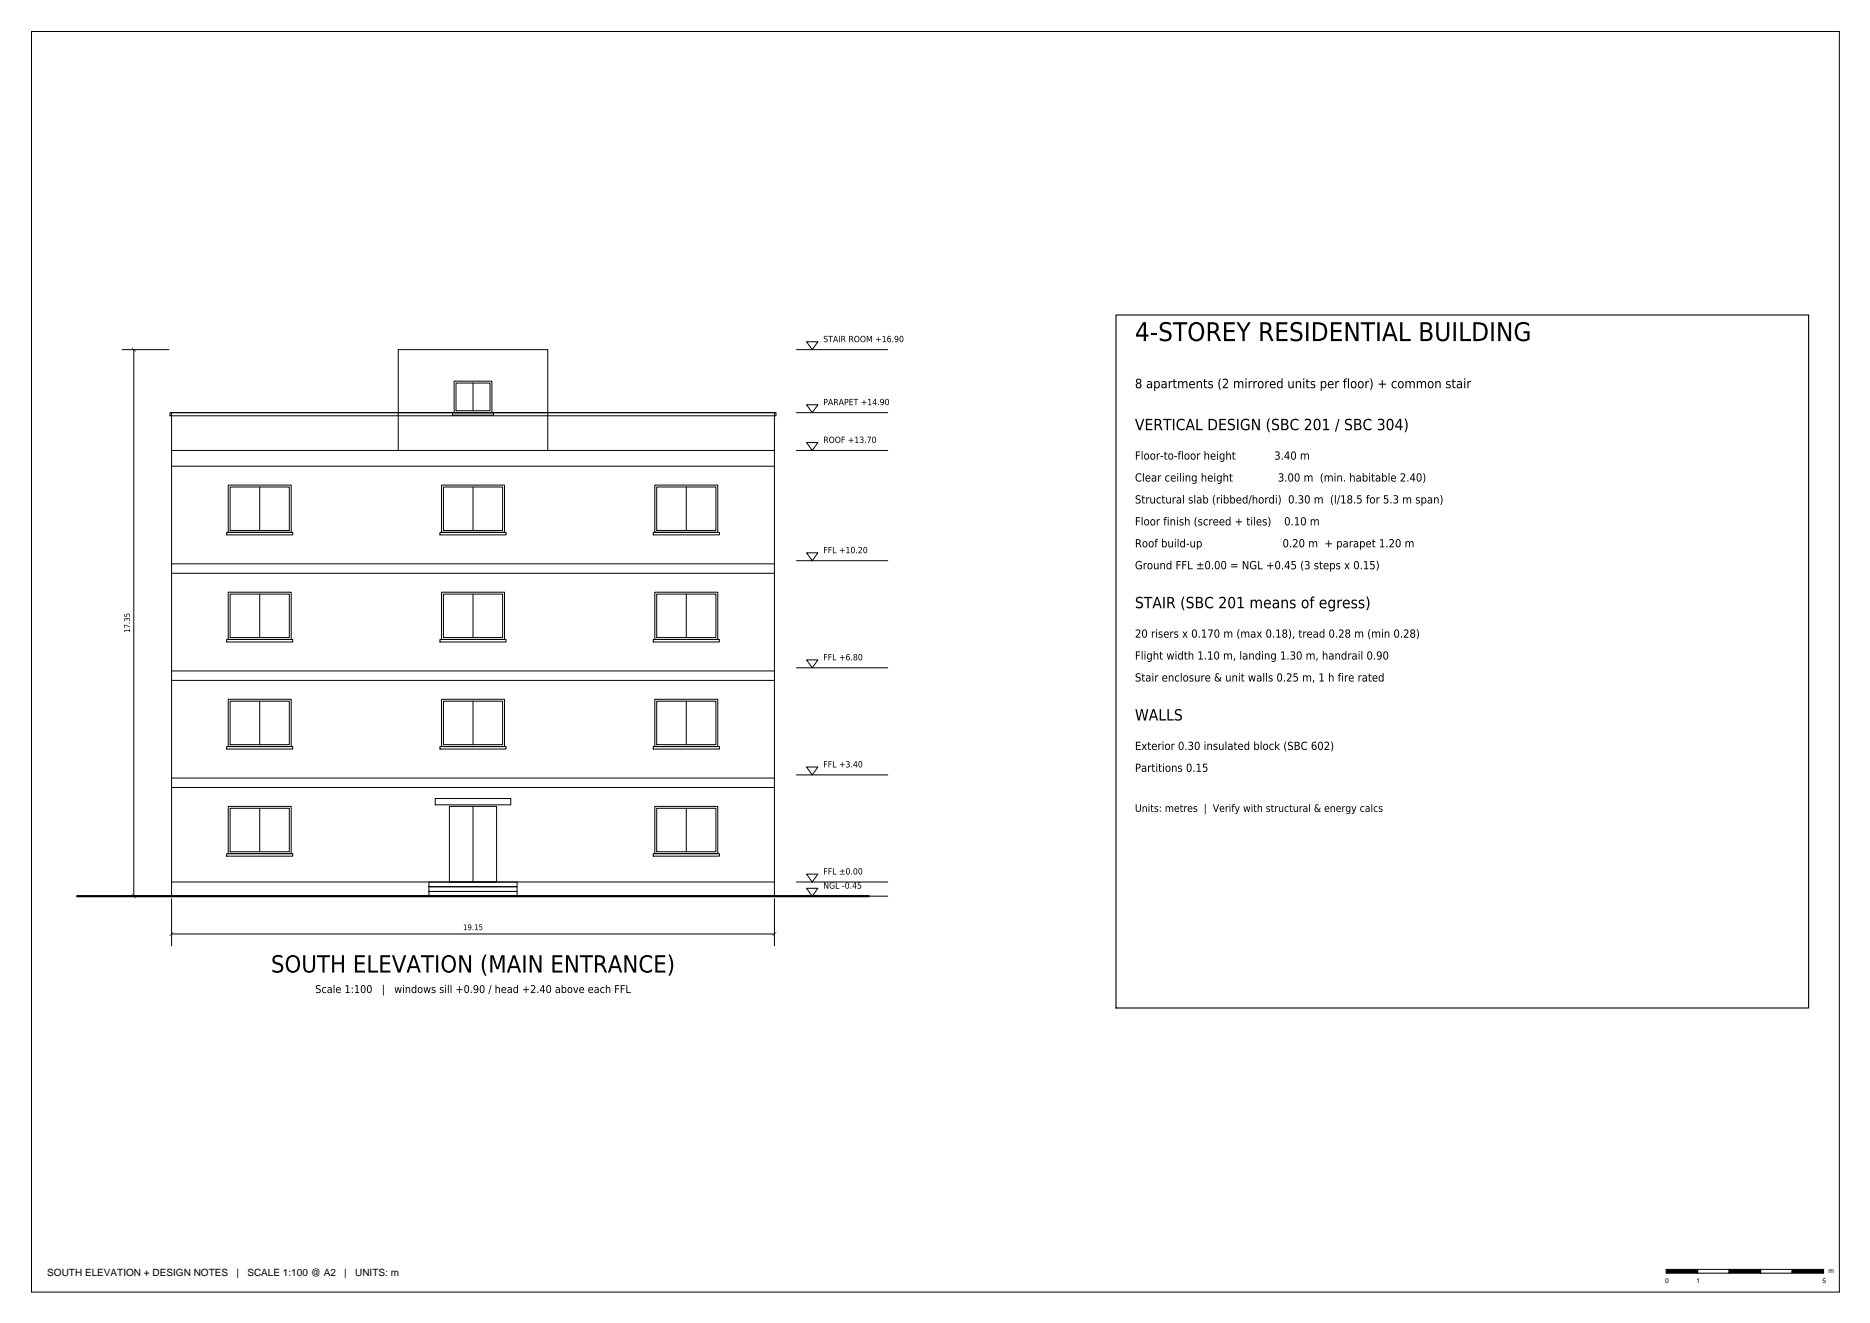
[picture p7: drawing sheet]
<svg xmlns="http://www.w3.org/2000/svg" width="594mm" height="420mm" viewBox="0 0 594 420" stroke-linecap="round" stroke-linejoin="round" font-family="sans-serif">
<defs><g id="words">
<g font-size="3.2">
<text x="15" y="405">SOUTH ELEVATION + DESIGN NOTES</text>
<text x="75.1" y="405">|</text>
<text x="78.6" y="405">SCALE 1:100 @ A2</text>
<text x="109.3" y="405">|</text>
<text x="112.8" y="405">UNITS: m</text>
</g>
<g font-size="2.1">
<text x="528.6" y="407.2">0</text>
<text x="538.6" y="407.2">1</text>
<text x="578.6" y="407.2">5</text>
<text x="580.5" y="404">m</text>
</g>
</g></defs>
<!-- layer: a-elev-grnd -->
<path d="M24.5 284.4h251.4" fill="none" stroke="#000" stroke-width=".7"/>
<!-- layer: a-elev -->
<g fill="none" stroke="#000" stroke-width=".32">
<path d="M126.4 110.9h47.5v20h-47.5zM54 130.9h192.4v1h-192.4zM54.5 130.9h191.4v153.5h-191.4zM143.7 130.9h13v.8h-13zM54.5 147.9h191.4M54.5 142.9h191.4M54.5 178.9h191.4M72 168.9h21v.8h-21zM139.7 168.9h21v.8h-21zM207.4 168.9h21v.8h-21zM54.5 181.9h191.4M54.5 215.9h191.4"/>
<path d="M54.5 212.9h191.4M72 202.9h21v.8h-21zM139.7 202.9h21v.8h-21zM207.4 202.9h21v.8h-21zM72 236.9h21v.8h-21zM139.7 236.9h21v.8h-21zM207.4 236.9h21v.8h-21zM54.5 249.9h191.4M54.5 246.9h191.4M138.2 253.4h24v2h-24zM54.5 279.9h191.4M72 270.9h21v.8h-21z"/>
<path d="M136.2 279.9h28v1.5h-28zM207.4 270.9h21v.8h-21zM136.2 282.9h28v1.5h-28zM136.2 281.4h28v1.5h-28z"/>
</g>
<!-- layer: a-sect-beyond -->
<path d="M126.4 130.9v12M173.9 130.9v12" fill="none" stroke="#000" stroke-width=".32"/>
<!-- layer: a-glaz -->
<g fill="none" stroke="#000" stroke-width=".32">
<path d="M144.2 120.9h12v10h-12zM144.8 121.5h10.8v8.8h-10.8zM150.2 121.5v8.8M72.5 153.9h20v15h-20zM73.1 154.5h18.8v13.8h-18.8zM82.5 154.5v13.8M140.2 153.9h20v15h-20zM140.8 154.5h18.8v13.8h-18.8zM150.2 154.5v13.8M207.9 153.9h20v15h-20zM208.5 154.5h18.8v13.8h-18.8zM217.9 154.5v13.8"/>
<path d="M72.5 187.9h20v15h-20zM73.1 188.5h18.8v13.8h-18.8zM82.5 188.5v13.8M140.2 187.9h20v15h-20zM140.8 188.5h18.8v13.8h-18.8zM150.2 188.5v13.8M207.9 187.9h20v15h-20zM208.5 188.5h18.8v13.8h-18.8zM217.9 188.5v13.8M72.5 221.9h20v15h-20zM73.1 222.5h18.8v13.8h-18.8zM82.5 222.5v13.8"/>
<path d="M140.2 221.9h20v15h-20zM140.8 222.5h18.8v13.8h-18.8zM150.2 222.5v13.8M207.9 221.9h20v15h-20zM208.5 222.5h18.8v13.8h-18.8zM217.9 222.5v13.8M72.5 255.9h20v15h-20zM73.1 256.5h18.8v13.8h-18.8zM82.5 256.5v13.8M207.9 255.9h20v15h-20zM208.5 256.5h18.8v13.8h-18.8zM217.9 256.5v13.8"/>
</g>
<!-- layer: a-door -->
<path d="M142.7 255.9h15v24h-15zM150.2 255.9v24" fill="none" stroke="#000" stroke-width=".32"/>
<!-- layer: a-anno-symb -->
<g fill="none" stroke="#000" stroke-width=".32">
<path d="M252.9 110.9h29M256.1 108.4h3.6l-1.8 2.5zM252.9 130.9h29M256.1 128.4h3.6l-1.8 2.5zM252.9 142.9h29M256.1 140.4h3.6l-1.8 2.5zM252.9 177.9h29M256.1 175.4h3.6l-1.8 2.5zM252.9 211.9h29M256.1 209.4h3.6l-1.8 2.5zM252.9 245.9h29M256.1 243.4h3.6l-1.8 2.5z"/>
<path d="M252.9 279.9h29M256.1 277.4h3.6l-1.8 2.5zM252.9 284.4h29M256.1 281.9h3.6l-1.8 2.5z"/>
</g>
<!-- layer: a-anno-levl -->
<g fill="#000">
<path d="M261.7 106.7a.61 .61 0 0 1 1 .2 .43 .43 0 0 0-.6-.2 .43 .43 0 0 0-.1 .7 .66 .66 0 0 1 .8 .4 .66 .66 0 0 1-.4 .8 .66 .66 0 0 1-.9-.4 .47 .47 0 0 0 .7 .2 .47 .47 0 0 0 .2-.7 .65 .65 0 0 1-.7-.2 .65 .65 0 0 1 0-.8zM262.9 106.6h1.6v.2h-.7v1.8h-.2v-1.8h-.7zM265.3 106.8l-.3 1h.6zM265.2 106.6h.2l.7 2h-.2l-.2-.5h-.8l-.2 .5h-.2zM266.4 106.6h.2v2h-.2zM267.1 106.6h.6a.56 .56 0 0 1 .5 .4 .56 .56 0 0 1-.2 .6l.5 1h-.3l-.6-.9h-.2v.9h-.3zM267.4 106.8v.7h.3a.35 .35 0 0 0 .3-.3 .35 .35 0 0 0-.3-.4zM269.6 106.6h.6a.56 .56 0 0 1 .5 .4 .56 .56 0 0 1-.2 .6l.5 1h-.3l-.6-.9h-.3v.9h-.2zM269.8 106.8v.7h.4a.35 .35 0 0 0 .3-.3 .35 .35 0 0 0-.3-.4zM271.6 107a.73 .73 0 0 0-.1 1 .73 .73 0 0 0 1 .2 .73 .73 0 0 0 .1-1 .73 .73 0 0 0-1-.2zM271.4 106.8a.92 .92 0 0 1 1.5 .8 .92 .92 0 0 1-1.5 .7l-.2-.7zM273.6 107a.73 .73 0 0 0-.2 1 .73 .73 0 0 0 1 .2 .73 .73 0 0 0 .2-1 .73 .73 0 0 0-1-.2zM273.4 106.8a.92 .92 0 0 1 1.4 .8 .92 .92 0 0 1-1.4 .7l-.2-.7zM275.2 106.6h.4l.4 1.3 .5-1.3h.3v2h-.2v-1.8l-.5 1.4h-.2l-.5-1.4v1.8h-.2zM278.8 106.9h.2v.7h.7v.2h-.7v.8h-.2v-.8h-.7v-.2h.7zM280.2 106.7l.7-.1v1.8h.4v.2h-1.1v-.2h.4v-1.6l-.4 .1zM281.9 107.9a.45 .45 0 0 0 .9 0 .45 .45 0 0 0-.9 0zM281.9 106.8a.49 .49 0 0 1 .5-.3 .49 .49 0 0 1 .4 .4 .58 .58 0 0 0-.7 0 .58 .58 0 0 0-.2 .6 .62 .62 0 0 1 1 .2 .62 .62 0 0 1-.5 .9 .62 .62 0 0 1-.7-.7zM283.3 108.2h.3v.4h-.3zM284.2 106.7a.7 .7 0 0 1 .9 0 .7 .7 0 0 1 .2 .9 .81 .81 0 0 1-.3 .8 .81 .81 0 0 1-.9 .1v-.2a.58 .58 0 0 0 .7 0 .58 .58 0 0 0 .2-.6 .63 .63 0 0 1-.9 0 .63 .63 0 0 1 .1-1zM284.1 107.3a.45 .45 0 0 0 .9 0 .45 .45 0 0 0-.9 0zM286.1 106.8l-.2 .2a1.21 1.21 0 0 0 .3 1.4 1.09 1.09 0 0 0 0-1.6zM285.9 106.7a.69 .69 0 0 1 .8 .1 .69 .69 0 0 1 .1 .8 .7 .7 0 0 1-.6 1 .7 .7 0 0 1-.6-1z" fill-rule="evenodd"/>
<path d="M261.9 126.8v.7h.3a.38 .38 0 0 0 .3-.3 .38 .38 0 0 0-.3-.4zM261.6 126.6h.6a.63 .63 0 0 1 .6 .8 .63 .63 0 0 1-.9 .4v.8h-.3zM263.7 126.8l-.3 1h.6zM263.6 126.6h.2l.7 2h-.2l-.2-.5h-.8l-.2 .5h-.2zM264.8 126.6h.5a.56 .56 0 0 1 .6 .4 .56 .56 0 0 1-.3 .6l.6 1h-.3l-.6-.9h-.3v.9h-.2zM265 126.8v.7h.3a.35 .35 0 0 0 .4-.4 .35 .35 0 0 0-.4-.3zM267.1 126.8l-.3 1h.6zM267 126.6h.3l.6 2h-.2l-.2-.5h-.8l-.2 .5h-.2zM268.4 126.8v.7h.3a.38 .38 0 0 0 .4-.3 .38 .38 0 0 0-.4-.4zM268.2 126.6h.5a.63 .63 0 0 1 .6 .8 .63 .63 0 0 1-.9 .4v.8h-.2zM269.7 126.6h1.1v.2h-.9v.6h.9v.2h-.9v.7h.9v.3h-1.1zM271 126.6h1.5v.2h-.6v1.8h-.3v-1.8h-.6zM274.2 126.9h.2v.7h.7v.2h-.7v.8h-.2v-.8h-.6v-.2h.6zM275.6 126.7l.7-.1v1.7h.4v.3h-1v-.3h.4v-1.5l-.5 .1zM277.9 126.8l-.7 1.1h.7zM277.8 126.6h.3v1.3h.3v.2h-.3v.5h-.2v-.5h-.9zM278.8 128.2h.2v.4h-.2zM279.6 126.7a.7 .7 0 0 1 .9 0 .7 .7 0 0 1 .2 .9 .81 .81 0 0 1-.3 .8 .81 .81 0 0 1-.8 .1v-.2a.58 .58 0 0 0 .6 0 .58 .58 0 0 0 .2-.6 .63 .63 0 0 1-.9-.1 .63 .63 0 0 1 .1-.9zM279.6 127.2a.43 .43 0 0 0 .8 0 .43 .43 0 0 0-.8 0zM281.5 126.8l-.1 .2a1.21 1.21 0 0 0 .2 1.4 1.09 1.09 0 0 0 0-1.7zM281.3 126.7a.69 .69 0 0 1 .8 .1 .69 .69 0 0 1 .2 .8 .7 .7 0 0 1-.7 1 .7 .7 0 0 1-.6-1z" fill-rule="evenodd"/>
<path d="M261.6 138.6h.6a.56 .56 0 0 1 .6 .4 .56 .56 0 0 1-.3 .6l.5 1h-.2l-.7-.9h-.2v.9h-.3zM261.9 138.8v.7h.3a.35 .35 0 0 0 .3-.4 .35 .35 0 0 0-.3-.3zM263.6 139a.73 .73 0 0 0-.1 1 .73 .73 0 0 0 1 .2 .73 .73 0 0 0 .2-1.1 .73 .73 0 0 0-1.1-.1zM263.5 138.8a.92 .92 0 0 1 1.4 .8 .92 .92 0 0 1-1.4 .7l-.3-.7zM265.6 139a.73 .73 0 0 0-.2 1 .73 .73 0 0 0 1 .2 .73 .73 0 0 0 .2-1.1 .73 .73 0 0 0-1-.1zM265.4 138.8a.92 .92 0 0 1 1.4 .8 .92 .92 0 0 1-1.4 .7l-.2-.7zM267.2 138.6h1.1v.2h-.8v.6h.7v.2h-.7v1h-.3zM270.1 138.8h.2v.8h.7v.2h-.7v.8h-.2v-.8h-.7v-.2h.7zM271.5 138.7l.7-.1v1.7h.4v.3h-1v-.3h.4v-1.5l-.5 .1zM273.1 138.6h.1a.55 .55 0 0 1 .8 .1 .55 .55 0 0 1-.2 .8 .6 .6 0 0 1 .2 1 .6 .6 0 0 1-1-.3 .46 .46 0 0 0 .6 .3 .46 .46 0 0 0 .3-.6 .46 .46 0 0 0-.6-.3l.2-.2a.37 .37 0 0 0 .3-.6 .37 .37 0 0 0-.6 0zM274.6 140.2h.3v.4h-.3zM275.4 138.6h1.1l-.6 2h-.3l.6-1.8h-.8zM277.4 138.8l-.2 .1a1.21 1.21 0 0 0 .3 1.5 1.09 1.09 0 0 0 0-1.7zM277.2 138.7a.69 .69 0 0 1 .8 .1 .69 .69 0 0 1 .1 .8 .7 .7 0 0 1-.6 1 .7 .7 0 0 1-.6-1z" fill-rule="evenodd"/>
<path d="M261.6 173.5h1.1v.3h-.8v.6h.7v.2h-.7v.9h-.3zM263 173.5h1.1v.3h-.8v.6h.7v.2h-.7v.9h-.3zM264.5 173.5h.2v1.8h.9v.2h-1.1zM267.3 173.8h.2v.8h.7v.2h-.7v.7h-.2v-.7h-.7v-.2h.7zM268.7 173.6l.7-.1v1.8h.4v.2h-1.1v-.2h.4v-1.5l-.4 .1zM270.6 173.8l-.1 .1a1.21 1.21 0 0 0 .3 1.5 1.09 1.09 0 0 0 0-1.7zM270.5 173.6a.69 .69 0 0 1 .8 .1 .69 .69 0 0 1 .1 .9 .7 .7 0 0 1-.6 1 .7 .7 0 0 1-.6-1zM271.8 175.2h.3v.3h-.3zM272.6 173.6a.73 .73 0 0 1 1.1 .3 .73 .73 0 0 1-.5 1l-.4 .4h.9v.2h-1.2l.7-1a.47 .47 0 0 0 .1-.7 .47 .47 0 0 0-.7 .1zM274.6 173.8l-.2 .1a1.21 1.21 0 0 0 .3 1.5 1.09 1.09 0 0 0 0-1.7zM274.4 173.6a.69 .69 0 0 1 .8 .1 .69 .69 0 0 1 .1 .9 .7 .7 0 0 1-.6 1 .7 .7 0 0 1-.6-1z" fill-rule="evenodd"/>
<path d="M261.6 207.5h1.1v.3h-.8v.5h.7v.3h-.7v.9h-.3zM263 207.5h1.1v.3h-.8v.5h.7v.3h-.7v.9h-.3zM264.5 207.5h.2v1.8h.9v.2h-1.1zM267.3 207.8h.2v.8h.7v.2h-.7v.7h-.2v-.7h-.7v-.2h.7zM268.9 208.9a.43 .43 0 0 0 .8 0 .43 .43 0 0 0-.8 0zM268.8 207.8a.49 .49 0 0 1 .5-.3 .49 .49 0 0 1 .4 .3 .58 .58 0 0 0-.6 0 .58 .58 0 0 0-.2 .7 .62 .62 0 0 1 .9 .2 .62 .62 0 0 1-.5 .8 .62 .62 0 0 1-.7-.7zM270.3 209.2h.2v.3h-.2zM271.2 209a.4 .4 0 0 0 .8 0 .4 .4 0 0 0-.8 0zM271.2 207.6a.54 .54 0 0 1 .8 0 .54 .54 0 0 1-.2 .9 .58 .58 0 0 1 .2 .9 .58 .58 0 0 1-.9 0 .58 .58 0 0 1 .2-.9l-.3-.3zM271.2 208a.35 .35 0 0 0 .7 0 .35 .35 0 0 0-.7 0zM273 207.8l-.1 .1a1.21 1.21 0 0 0 .2 1.5 1.09 1.09 0 0 0 0-1.7zM272.8 207.6a.69 .69 0 0 1 .8 .1 .69 .69 0 0 1 .2 .8 .7 .7 0 0 1-.7 1.1 .7 .7 0 0 1-.6-1.1z" fill-rule="evenodd"/>
<path d="M261.6 241.5h1.1v.2h-.8v.6h.7v.3h-.7v.9h-.3zM263 241.5h1.1v.2h-.8v.6h.7v.3h-.7v.9h-.3zM264.5 241.5h.2v1.8h.9v.2h-1.1zM267.3 241.8h.2v.7h.7v.3h-.7v.7h-.2v-.7h-.7v-.3h.7zM268.7 241.6l.1-.1a.55 .55 0 0 1 .8 .1 .55 .55 0 0 1-.2 .8 .6 .6 0 0 1 .2 1 .6 .6 0 0 1-1-.2 .46 .46 0 0 0 .6 .2 .46 .46 0 0 0 .3-.5 .46 .46 0 0 0-.6-.3l.3-.3a.37 .37 0 0 0 .3-.5 .37 .37 0 0 0-.7 0zM270.3 243.2h.2v.3h-.2zM271.7 241.8l-.6 1h.6zM271.7 241.5h.3v1.3h.2v.2h-.2v.5h-.3v-.5h-.8zM273 241.8l-.1 .1a1.21 1.21 0 0 0 .2 1.4 1.09 1.09 0 0 0 0-1.6zM272.8 241.6a.69 .69 0 0 1 .8 .1 .69 .69 0 0 1 .2 .8 .7 .7 0 0 1-.7 1.1 .7 .7 0 0 1-.6-1.1z" fill-rule="evenodd"/>
<path d="M261.6 275.5h1.1v.2h-.8v.6h.7v.2h-.7v1h-.3zM263 275.5h1.1v.2h-.8v.6h.7v.2h-.7v1h-.3zM264.5 275.5h.2v1.8h.9v.2h-1.1zM266.6 276.3h.7v-.5h.2v.5h.7v.2h-.7v.5h-.2v-.5h-.7zM266.6 277.3h1.6v.2h-1.6zM269.1 275.7l-.2 .2a1.21 1.21 0 0 0 .3 1.4 1.09 1.09 0 0 0 0-1.6zM268.9 275.6a.69 .69 0 0 1 .8 .1 .69 .69 0 0 1 .1 .8 .7 .7 0 0 1-.6 1 .7 .7 0 0 1-.6-1zM270.3 277.2h.2v.3h-.2zM271.4 275.7l-.1 .2a1.21 1.21 0 0 0 .3 1.4 1.09 1.09 0 0 0 0-1.6zM271.2 275.6a.69 .69 0 0 1 .9 .1 .69 .69 0 0 1 .1 .8 .7 .7 0 0 1-.6 1 .7 .7 0 0 1-.6-1zM273 275.7l-.1 .2a1.21 1.21 0 0 0 .2 1.4 1.09 1.09 0 0 0 0-1.6zM272.8 275.6a.69 .69 0 0 1 .8 .1 .69 .69 0 0 1 .2 .8 .7 .7 0 0 1-.7 1 .7 .7 0 0 1-.6-1z" fill-rule="evenodd"/>
<path d="M261.6 280h.3l.8 1.7v-1.7h.3v2h-.3l-.8-1.7v1.7h-.3zM263.6 280.2a.73 .73 0 0 1 1.3 .2 .76 .76 0 0 0-1.3 .5 .76 .76 0 0 0 1.1 .8v-.5h-.4v-.2h.6v.8a1.03 1.03 0 0 1-1.4-.1 1.03 1.03 0 0 1 .1-1.5zM265.4 280h.2v1.8h.9v.2h-1.1zM267.4 281.1h.7v.3h-.7zM268.8 280.2l-.1 .2a1.21 1.21 0 0 0 .3 1.4 1.09 1.09 0 0 0 0-1.6zM268.6 280.1a.69 .69 0 0 1 .8 .1 .69 .69 0 0 1 .2 .8 .7 .7 0 0 1-.6 1 .7 .7 0 0 1-.7-1zM270 281.7h.3v.3h-.3zM271.5 280.2l-.6 1.1h.6zM271.4 280h.3v1.3h.3v.2h-.3v.5h-.2v-.5h-.8zM272.4 280h.9v.2h-.7v.5a.71 .71 0 0 1 .8 .9 .71 .71 0 0 1-1.1 .4v-.3a.51 .51 0 0 0 .7 .1 .51 .51 0 0 0 .1-.7 .51 .51 0 0 0-.7-.1z" fill-rule="evenodd"/>
</g>
<!-- layer: 0 -->
<path d="M38.7 110.9h15M42.5 110.9v173.5M38.7 284.4h15M54.5 285.2v14.9M54.5 296.4h191.4M245.9 285.2v14.9" fill="none" stroke="#000" stroke-width=".32"/>
<!-- layer: a-anno-dims -->
<g fill="#000">
<path d="M41.9 110.3l1.2 1.2-.1 .1-1.2-1.2z" fill-rule="evenodd"/>
<path d="M39.5 200h1.6v-.4h.2v1h-.2v-.4h-1.4l.1 .4h-.3zM39.5 198.2l1.8 .6v.2l-1.6-.5v.7h-.2zM40.9 197.5h.4v.3h-.4zM39.6 196.3l.4-.2 .3 .3a.54 .54 0 0 1 .9-.1 .54 .54 0 0 1-.2 .8v-.1a.41 .41 0 0 0 .1-.5 .41 .41 0 0 0-.5-.2 .41 .41 0 0 0-.2 .6l-.2-.2a.36 .36 0 0 0-.6-.2 .36 .36 0 0 0 .1 .6l-.3-.2zM39.5 194.8h.2v.7h.4a.64 .64 0 0 1 .8-.8 .64 .64 0 0 1 .3 1h-.2a.46 .46 0 0 0 .1-.6 .46 .46 0 0 0-.7-.1 .46 .46 0 0 0 0 .7h-.9z" fill-rule="evenodd"/>
<path d="M41.9 283.7l1.2 1.2-.1 .1-1.2-1.2z" fill-rule="evenodd"/>
<path d="M55 295.7l.1 .1-1.2 1.2-.1-.1z" fill-rule="evenodd"/>
<path d="M147.2 293.4l.7-.1v1.6h.3v.2h-.9v-.2h.3v-1.3h-.4zM148.7 293.5a.87 .87 0 0 1 1.1 .7 .87 .87 0 0 1-.8 1l-.3-.1v-.2a.52 .52 0 0 0 .6 0 .52 .52 0 0 0 .2-.6 .57 .57 0 0 1-.9 0 .57 .57 0 0 1 .1-.8zM148.7 294a.39 .39 0 0 0 .7 0 .39 .39 0 0 0-.7 0zM150.1 294.8h.2v.3h-.2zM150.8 293.4l.6-.1v1.6h.3v.2h-.9v-.2h.4v-1.3h-.4zM152.2 293.3h.8v.2h-.6v.5a.64 .64 0 0 1 .7 .8 .64 .64 0 0 1-1 .3v-.2a.46 .46 0 0 0 .7 0 .46 .46 0 0 0 0-.6 .46 .46 0 0 0-.6-.1z" fill-rule="evenodd"/>
<path d="M245.2 296.9l1.2-1.2 .1 .1-1.2 1.2z" fill-rule="evenodd"/>
</g>
<!-- layer: a-anno-text -->
<g fill="#000">
<path d="M86.9 303.4a2.92 2.92 0 0 1 2.7-.1v.7l-.2-.1a1.34 1.34 0 0 0-1.4-.3 1.34 1.34 0 0 0-.8 1.1 2.53 2.53 0 0 0 1.9 1 1.69 1.69 0 0 1 .6 2.2 1.69 1.69 0 0 1-2.1 .8l-1.1-.3v-.8a1.89 1.89 0 0 0 2.7-.2 1.11 1.11 0 0 0-1.3-1.3 1.54 1.54 0 0 1-1.4-1 1.54 1.54 0 0 1 .4-1.7zM92.1 304a2.69 2.69 0 0 0 .6 4.1 1.9 1.9 0 0 0 1.9-2.7 1.55 1.55 0 0 0-.8-1.5 1.55 1.55 0 0 0-1.7 .1zM91.3 303.8a2.31 2.31 0 0 1 2.8-.5 2.31 2.31 0 0 1 1.2 2.6 2.34 2.34 0 0 1-2.3 2.8 2.34 2.34 0 0 1-2.3-2.8zM96.3 303.1h.6v3.3a1.28 1.28 0 0 0 1.2 1.7 1.28 1.28 0 0 0 1.3-1.7v-3.3h.6v3.4a1.91 1.91 0 0 1-1.9 2.2 1.91 1.91 0 0 1-1.8-2.2zM100.6 303.1h4.2v.6h-1.8v4.9h-.6v-4.9h-1.8zM105.4 303.1h.7v2.3h2.4v-2.3h.7v5.5h-.7v-2.6h-2.4v2.6h-.7zM112.7 303.1h3.1v.6h-2.4v1.7h2.3v.6h-2.3v2h2.5v.6h-3.2zM117 303.1h.7v4.9h2.4v.6h-3.1zM120.8 303.1h3.1v.6h-2.5v1.7h2.4v.6h-2.4v2h2.6v.6h-3.2zM124.4 303.1h.7l1.6 4.6 1.6-4.6h.7l-1.9 5.5h-.8zM131.3 303.8l-.9 2.8h1.9zM131 303.1h.7l1.9 5.5h-.7l-.4-1.4h-2.3l-.4 1.4h-.7zM133.6 303.1h4.2v.6h-1.7v4.9h-.7v-4.9h-1.8zM138.5 303.1h.6v5.5h-.6zM141.5 304a2.69 2.69 0 0 0 .7 4.1 1.9 1.9 0 0 0 1.8-2.7 1.55 1.55 0 0 0-.7-1.5 1.55 1.55 0 0 0-1.8 .1zM140.8 303.8a2.31 2.31 0 0 1 2.8-.5 2.31 2.31 0 0 1 1.2 2.6 2.34 2.34 0 0 1-2.3 2.8 2.34 2.34 0 0 1-2.3-2.8zM145.8 303.1h.9l2.2 4.6v-4.6h.7v5.5h-.9l-2.2-4.6v4.6h-.7zM153.9 302.9h.6a6.9 6.9 0 0 0 0 6.7 1.12 1.12 0 0 1-1.1-1l-.2-.7a6.2 6.2 0 0 1 .7-5zM155.7 303.1h1l1.2 3.8 1.3-3.8h1v5.5h-.6v-4.8l-1.3 3.8h-.7l-1.3-3.8v4.8h-.6zM163.2 303.8l-.9 2.8h1.8zM162.8 303.1h.8l1.9 5.5h-.7l-.5-1.4h-2.2l-.5 1.4h-.7zM166.2 303.1h.6v5.5h-.6zM168.2 303.1h.9l2.2 4.6v-4.6h.6v5.5h-.9l-2.2-4.6v4.6h-.6zM175.4 303.1h3.1v.6h-2.4v1.7h2.3v.6h-2.3v2h2.5v.6h-3.2zM179.7 303.1h.9l2.2 4.6v-4.6h.6v5.5h-.9l-2.2-4.6v4.6h-.6zM184.1 303.1h4.2v.6h-1.8v4.9h-.7v-4.9h-1.7zM188.9 303.1h1.5a1.55 1.55 0 0 1 1.6 1.1 1.55 1.55 0 0 1-.7 1.8l.5 .6 1 2h-.8l-.9-2-.8-.3h-.7v2.3h-.7zM189.6 303.7v2h.8a.98 .98 0 0 0 1-1 .98 .98 0 0 0-1-1zM195.3 303.8l-.9 2.8h1.8zM194.9 303.1h.8l1.8 5.5h-.7l-.4-1.4h-2.2l-.5 1.4h-.7zM198.3 303.1h.9l2.2 4.6v-4.6h.6v5.5h-.9l-2.2-4.6v4.6h-.6zM203.7 303.8a2.52 2.52 0 0 1 3.3-.3v.8a1.93 1.93 0 0 0-2.5-.4 1.93 1.93 0 0 0-.7 2.4 1.81 1.81 0 0 0 1.2 1.7 1.81 1.81 0 0 0 2-.6v.8a2.53 2.53 0 0 1-3 0 2.53 2.53 0 0 1-.9-2.8zM208.1 303.1h3.1v.6h-2.5v1.7h2.4v.6h-2.4v2h2.6v.6h-3.2zM212.2 302.9a1.12 1.12 0 0 1 1.1 1l.2 .7a6.2 6.2 0 0 1-.7 5h-.6a6.9 6.9 0 0 0 0-6.7z" fill-rule="evenodd"/>
<path d="M100.5 312.8l.9-.2 .3 .1v.3a.54 .54 0 0 0-.7-.2 .54 .54 0 0 0-.2 .8 .85 .85 0 0 1 1.1 1 .85 .85 0 0 1-1.4 .5l-.2-.5a.59 .59 0 0 0 .8 .3 .59 .59 0 0 0 .2-.8 .81 .81 0 0 1-.9-.4 .81 .81 0 0 1 .1-.9zM102.4 313.4a.61 .61 0 0 1 .6-.2 .61 .61 0 0 1 .5 .4 .68 .68 0 0 0-1 .6 .68 .68 0 0 0 1 .5 .73 .73 0 0 1-.9 .4 .73 .73 0 0 1-.4-.9zM104.3 314.2l-.1 .2a.47 .47 0 0 0 .6 .5 .47 .47 0 0 0 .3-.7zM104 313.3a.82 .82 0 0 1 .9 0 .82 .82 0 0 1 .4 .7v1.1h-.2v-.3a.63 .63 0 0 1-.8 .3 .63 .63 0 0 1-.4-.8 .63 .63 0 0 1 .8-.4h.4a.58 .58 0 0 0-.4-.5 .58 .58 0 0 0-.7 .2zM105.9 312.5h.3v2.6h-.3zM106.9 313.5a.79 .79 0 0 1 1-.2 .79 .79 0 0 1 .3 .9h-1.3a.71 .71 0 0 0 .5 .7 .71 .71 0 0 0 .8-.2 .74 .74 0 0 1-.7 .5 .74 .74 0 0 1-.7-.5l-.1-.5zM107.1 313.6l-.1 .4h.9l-.2-.5zM109.7 312.7l.8-.1v2.2h.5v.3h-1.3v-.3h.5v-1.9l-.5 .1zM111.7 314.7h.3v.4h-.3zM111.7 313.3h.3v.5h-.3zM112.7 312.7l.8-.1v2.2h.5v.3h-1.3v-.3h.5v-1.9l-.5 .1zM115 313v.1a1.12 1.12 0 0 0 .4 1.7 1.48 1.48 0 0 0-.1-2zM114.9 312.7a.97 .97 0 0 1 1.1 .3 .97 .97 0 0 1 .1 1.1 .79 .79 0 0 1-.8 1.1 .79 .79 0 0 1-.8-1.1zM117 313l-.1 .1a1.12 1.12 0 0 0 .5 1.7 1.48 1.48 0 0 0-.1-2zM116.8 312.7a.97 .97 0 0 1 1.1 .3 .97 .97 0 0 1 .1 1.1 .79 .79 0 0 1-.7 1.1 .79 .79 0 0 1-.8-1.1zM121.6 312.5h.2v3.4h-.2zM125.3 313.2h.3l.3 1.5 .4-1.5h.3l.3 1.5 .4-1.5h.3l-.5 1.9h-.3l-.4-1.5-.3 1.5h-.4zM128 313.2h.3v1.9h-.3zM128 312.5h.3v.4h-.3zM128.8 313.2h.3v.3a.61 .61 0 0 1 .8-.3 .61 .61 0 0 1 .3 .8v1.1h-.2v-1.1a.45 .45 0 0 0-.5-.6 .45 .45 0 0 0-.4 .6v1.1h-.3zM130.9 313.5l.5-.3 .5 .3v-1h.3v2.6h-.3v-.3a.76 .76 0 0 1-1.1 .2 .76 .76 0 0 1-.1-1.1zM131.1 313.6a.64 .64 0 0 0-.1 .9 .64 .64 0 0 0 .8 .2 .64 .64 0 0 0 .1-.8 .64 .64 0 0 0-.8-.3zM133 313.6a.64 .64 0 0 0-.1 .9 .64 .64 0 0 0 .8 .2 .64 .64 0 0 0 .2-.8 .64 .64 0 0 0-.9-.3zM132.5 314.1a.91 .91 0 0 1 1.8 0 .91 .91 0 0 1-1.8 0zM134.5 313.2h.2l.4 1.5 .3-1.5h.4l.3 1.5 .4-1.5h.2l-.4 1.9h-.3l-.4-1.5-.4 1.5h-.3zM137.2 313.3a.63 .63 0 0 1 1 .3l-.1-.1a.42 .42 0 0 0-.5-.1 .42 .42 0 0 0-.2 .5l.1 .1a.66 .66 0 0 1 .8 .8 .66 .66 0 0 1-1.1 .3l-.2-.4a.44 .44 0 0 0 .6 .3 .44 .44 0 0 0 .2-.6 .63 .63 0 0 1-.7-.3 .63 .63 0 0 1 .1-.8zM139.8 313.3a.63 .63 0 0 1 1 .3l-.1-.1a.42 .42 0 0 0-.5-.1 .42 .42 0 0 0-.2 .5l.1 .1a.66 .66 0 0 1 .8 .8 .66 .66 0 0 1-1.1 .3l-.2-.4a.44 .44 0 0 0 .6 .3 .44 .44 0 0 0 .2-.6 .63 .63 0 0 1-.7-.3 .63 .63 0 0 1 .1-.8zM141.3 313.2h.3v1.9h-.3zM141.3 312.5h.3v.4h-.3zM142.2 312.5h.3v2.6h-.3zM143.1 312.5h.2v2.6h-.2zM145.8 313h.2v.9h.9v.3h-.9v.9h-.2v-.9h-.9v-.3h.9zM147.9 313l-.1 .1a1.12 1.12 0 0 0 .5 1.7 1.48 1.48 0 0 0-.1-2zM147.7 312.7a.97 .97 0 0 1 1.1 .3 .97 .97 0 0 1 .1 1.1 .79 .79 0 0 1-.7 1.1 .79 .79 0 0 1-.8-1.1zM149.5 314.7h.3v.4h-.3zM150.5 312.8a.88 .88 0 0 1 1.1 0 .88 .88 0 0 1 .3 1.1 1.02 1.02 0 0 1-.4 1 1.02 1.02 0 0 1-1 .2v-.4a.72 .72 0 0 0 .8 0 .72 .72 0 0 0 .3-.7 .79 .79 0 0 1-1.2 0 .79 .79 0 0 1 .1-1.2zM150.5 313.5a.55 .55 0 0 0 1.1 0 .55 .55 0 0 0-1.1 0zM152.8 313l-.1 .1a1.12 1.12 0 0 0 .5 1.7 1.48 1.48 0 0 0-.1-2zM152.6 312.7a.97 .97 0 0 1 1.2 .3 .97 .97 0 0 1 0 1.1 .79 .79 0 0 1-.7 1.1 .79 .79 0 0 1-.8-1.1zM155.8 312.6h.3l-.8 2.8h-.3zM157.3 312.5h.3v1a.61 .61 0 0 1 .8-.3 .61 .61 0 0 1 .3 .8v1.1h-.2v-1.1a.45 .45 0 0 0-.5-.6 .45 .45 0 0 0-.4 .6v1.1h-.3zM159.4 313.5a.79 .79 0 0 1 1-.2 .79 .79 0 0 1 .3 .9h-1.2a.71 .71 0 0 0 .4 .7 .71 .71 0 0 0 .8-.2 .74 .74 0 0 1-.7 .5 .74 .74 0 0 1-.7-.5l-.1-.5zM159.6 313.6l-.1 .4h1l-.3-.5zM161.5 314.2l-.1 .2a.47 .47 0 0 0 .6 .5 .47 .47 0 0 0 .2-.7zM161.2 313.3a.82 .82 0 0 1 .9 0 .82 .82 0 0 1 .4 .7v1.1h-.3v-.3a.63 .63 0 0 1-.8 .3 .63 .63 0 0 1-.3-.8 .63 .63 0 0 1 .7-.4h.4a.58 .58 0 0 0-.4-.5 .58 .58 0 0 0-.6 .2zM163.2 313.5l.5-.3 .5 .3v-1h.3v2.6h-.3v-.3a.76 .76 0 0 1-1.1 .2 .76 .76 0 0 1-.1-1.1zM163.4 313.6a.64 .64 0 0 0-.2 .9 .64 .64 0 0 0 .9 .2 .64 .64 0 0 0 .1-.8 .64 .64 0 0 0-.8-.3zM166.9 313h.3v.9h.8v.3h-.8v.9h-.3v-.9h-.8v-.3h.8zM168.6 312.7a.87 .87 0 0 1 1.3 .2 .87 .87 0 0 1-.4 1.3l-.6 .6h1.1v.3h-1.5l.8-1.2a.61 .61 0 0 0 .2-.9 .61 .61 0 0 0-.9 .1zM170.6 314.7h.3v.4h-.3zM172.4 312.9l-.7 1.3h.7zM172.3 312.6h.4v1.6h.3v.3h-.3v.6h-.3v-.6h-1zM173.9 313l-.1 .1a1.12 1.12 0 0 0 .5 1.7 1.48 1.48 0 0 0-.1-2zM173.8 312.7a.97 .97 0 0 1 1.1 .3 .97 .97 0 0 1 .1 1.1 .79 .79 0 0 1-.8 1.1 .79 .79 0 0 1-.8-1.1zM176.7 314.2v.2a.47 .47 0 0 0 .5 .5 .47 .47 0 0 0 .3-.7zM176.5 313.3a.82 .82 0 0 1 .8 0 .82 .82 0 0 1 .5 .7v1.1h-.3v-.3a.63 .63 0 0 1-.8 .3 .63 .63 0 0 1-.4-.8 .63 .63 0 0 1 .8-.4h.4a.58 .58 0 0 0-.4-.5 .58 .58 0 0 0-.6 .2zM178.7 313.6a.64 .64 0 0 0-.1 .9 .64 .64 0 0 0 .8 .2 .64 .64 0 0 0 .2-.8 .64 .64 0 0 0-.9-.3zM178.3 312.5h.3v1a.76 .76 0 0 1 1.1-.1 .76 .76 0 0 1 .1 1 .65 .65 0 0 1-.4 .7 .65 .65 0 0 1-.8-.3v.3h-.3zM180.6 313.6a.64 .64 0 0 0-.1 .9 .64 .64 0 0 0 .8 .2 .64 .64 0 0 0 .1-.8 .64 .64 0 0 0-.8-.3zM180 314.1a.95 .95 0 0 1 1.9 0 .95 .95 0 0 1-1.9 0zM182 313.2h.3l.5 1.6 .5-1.6h.3l-.6 1.9h-.4zM184.1 313.5a.79 .79 0 0 1 1-.2 .79 .79 0 0 1 .4 .9h-1.3a.71 .71 0 0 0 .4 .7 .71 .71 0 0 0 .8-.2 .74 .74 0 0 1-.7 .5 .74 .74 0 0 1-.7-.5l-.1-.5zM184.3 313.6l-.1 .4h1l-.3-.5zM187 313.5a.79 .79 0 0 1 1-.2 .79 .79 0 0 1 .3 .9h-1.2a.71 .71 0 0 0 .4 .7 .71 .71 0 0 0 .8-.2 .74 .74 0 0 1-.7 .5 .74 .74 0 0 1-.7-.5l-.1-.5zM187.2 313.6l-.1 .4h.9l-.2-.5zM189.1 314.2l-.1 .2a.47 .47 0 0 0 .6 .5 .47 .47 0 0 0 .2-.7zM188.8 313.3a.82 .82 0 0 1 .9 0 .82 .82 0 0 1 .4 .7v1.1h-.3v-.3a.63 .63 0 0 1-.8 .3 .63 .63 0 0 1-.3-.8 .63 .63 0 0 1 .7-.4h.4a.58 .58 0 0 0-.4-.5 .58 .58 0 0 0-.6 .2zM190.8 313.4a.61 .61 0 0 1 .6-.2 .61 .61 0 0 1 .5 .4 .68 .68 0 0 0-1.1 .6 .68 .68 0 0 0 1.1 .5 .73 .73 0 0 1-1 .4 .73 .73 0 0 1-.3-.9zM192.4 312.5h.2v1a.61 .61 0 0 1 .8-.3 .61 .61 0 0 1 .4 .8v1.1h-.3v-1.1a.45 .45 0 0 0-.5-.6 .45 .45 0 0 0-.4 .6v1.1h-.2zM195.3 312.6h1.3v.3h-1v.7h.9v.3h-.9v1.2h-.3zM197.1 312.6h1.3v.3h-1v.7h.9v.3h-.9v1.2h-.3zM198.9 312.6h.3v2.2h1.1v.3h-1.4z" fill-rule="evenodd"/>
</g>
<!-- layer: a-anno-ttlb -->
<path d="M354.3 100h219.9v219.9h-219.9z" fill="none" stroke="#000" stroke-width=".35"/>
<g fill="#000">
<path d="M363.1 102.9l-1.8 3.2h1.8zM362.9 102.2h1v3.9h.7v.7h-.7v1.4h-.8v-1.4h-2.4v-.8zM365.4 105.7h2v.6h-2zM368.7 102.6a3.2 3.2 0 0 1 3-.2v.8l-.3-.1a1.46 1.46 0 0 0-1.5-.3 1.46 1.46 0 0 0-.9 1.2 2.76 2.76 0 0 0 2.1 1.1 1.84 1.84 0 0 1 .7 2.4 1.84 1.84 0 0 1-2.4 .8l-1.2-.3v-.9a1.97 1.97 0 0 0 3-.2 1.21 1.21 0 0 0-1.5-1.4 1.68 1.68 0 0 1-1.4-1.1 1.68 1.68 0 0 1 .4-1.8zM372.4 102.2h4.6v.7h-2v5.3h-.7v-5.3h-1.9zM378.8 103.2a3.1 3.1 0 0 0 .3 4.3 1.84 1.84 0 0 0 2-.4 1.84 1.84 0 0 0 .5-1.9 1.81 1.81 0 0 0-.7-2 1.81 1.81 0 0 0-2.1 0zM378 103a2.52 2.52 0 0 1 3.1-.5 2.52 2.52 0 0 1 1.2 2.7 2.56 2.56 0 0 1-2.5 3.2 2.56 2.56 0 0 1-2.5-3.2l.3-1.4zM383.5 102.2h1.6a1.69 1.69 0 0 1 1.8 1.3 1.69 1.69 0 0 1-.9 1.9l.6 .6 1.1 2.2h-.8l-1-2.1-.9-.4h-.8v2.5h-.7zM384.2 102.9v2.1h.9a1.06 1.06 0 0 0 1.1-1 1.06 1.06 0 0 0-1.1-1.1zM388.6 102.2h3.4v.7h-2.6v1.8h2.5v.7h-2.5v2.2h2.7v.6h-3.5zM392.6 102.2h.7l1.5 2.5 1.5-2.5h.8l-1.9 3.2v2.8h-.7v-2.8zM400.2 102.2h1.6a1.69 1.69 0 0 1 1.8 1.3 1.69 1.69 0 0 1-.9 1.9l.6 .6 1.1 2.2h-.8l-1.1-2.1-.8-.4h-.8v2.5h-.7zM400.9 102.9v2.1h.9a1.06 1.06 0 0 0 1.1-1 1.06 1.06 0 0 0-1.1-1.1zM405.3 102.2h3.4v.7h-2.7v1.8h2.6v.7h-2.6v2.2h2.8v.6h-3.5zM410.3 102.6a3.2 3.2 0 0 1 2.9-.2v.8l-.2-.1a1.46 1.46 0 0 0-1.5-.3 1.46 1.46 0 0 0-1 1.2 2.76 2.76 0 0 0 2.1 1.1 1.84 1.84 0 0 1 .7 2.4 1.84 1.84 0 0 1-2.4 .8l-1.1-.3v-.9a1.97 1.97 0 0 0 2.9-.2 1.21 1.21 0 0 0-1.4-1.4 1.68 1.68 0 0 1-1.5-1.1 1.68 1.68 0 0 1 .5-1.8zM414.7 102.2h.7v6h-.7zM417.6 102.9v4.7a2.25 2.25 0 0 0 2.9-1.5 2.34 2.34 0 0 0-.4-2.6 2.34 2.34 0 0 0-2.5-.6zM416.9 102.2h1.5a2.84 2.84 0 0 1 2.9 4.1 2.51 2.51 0 0 1-2.9 1.9h-1.5zM422.6 102.2h3.4v.7h-2.7v1.8h2.6v.7h-2.6v2.2h2.7v.6h-3.4zM427.2 102.2h1l2.4 5.1v-5.1h.7v6h-1l-2.4-5v5h-.7zM432 102.2h4.6v.7h-1.9v5.3h-.7v-5.3h-2zM437.3 102.2h.7v6h-.7zM441.3 103l-1 3h2zM440.9 102.2h.8l2.1 6h-.8l-.5-1.5h-2.4l-.5 1.5h-.8zM444.5 102.2h.8v5.4h2.6v.6h-3.4zM451.7 105.4v2.2h1.2a1.1 1.1 0 0 0 1.2-1.1 1.1 1.1 0 0 0-1.2-1.1zM451.7 102.9v1.8h1.1a.92 .92 0 0 0 1.1-.9 .92 .92 0 0 0-1.1-.9zM451 102.2h1.9a1.45 1.45 0 0 1 1.6 1 1.45 1.45 0 0 1-.8 1.8 1.67 1.67 0 0 1 1.1 2 1.67 1.67 0 0 1-1.9 1.2h-1.9zM456 102.2h.7v3.7a1.4 1.4 0 0 0 1.4 1.8 1.4 1.4 0 0 0 1.3-1.8v-3.7h.7v3.8a2.09 2.09 0 0 1-2 2.4 2.09 2.09 0 0 1-2.1-2.4zM461.5 102.2h.7v6h-.7zM463.7 102.2h.7v5.4h2.6v.6h-3.3zM468.5 102.9v4.7a2.25 2.25 0 0 0 3-1.5 2.34 2.34 0 0 0-.4-2.6 2.34 2.34 0 0 0-2.6-.6zM467.8 102.2h1.5a2.84 2.84 0 0 1 2.9 4.1 2.51 2.51 0 0 1-2.9 1.9h-1.5zM473.5 102.2h.7v6h-.7zM475.7 102.2h1l2.4 5.1v-5.1h.7v6h-1l-2.4-5v5h-.7zM481.6 103a3.1 3.1 0 0 1 3.9-.3v.9a2.2 2.2 0 0 0-2.8-.5 2.2 2.2 0 0 0-1 2.6 2.08 2.08 0 0 0 3.2 1.7v-1.6h-1.2v-.7h1.9v2.6a2.94 2.94 0 0 1-3.6 .1 2.94 2.94 0 0 1-.9-3.6z" fill-rule="evenodd"/>
<path d="M360.9 122.3a.6 .6 0 0 0 1.2 0 .6 .6 0 0 0-1.2 0zM360.9 120.3a.82 .82 0 0 1 1.3 0 .82 .82 0 0 1-.3 1.3 .87 .87 0 0 1 .3 1.3 .87 .87 0 0 1-1.4 0 .87 .87 0 0 1 .3-1.3 .74 .74 0 0 1-.2-1.3zM361 120.9a.51 .51 0 0 0 1 0 .51 .51 0 0 0-1 0zM364.6 122.2a.53 .53 0 0 0 .4 .8 .53 .53 0 0 0 .5-.9zM364.2 121a.98 .98 0 0 1 1.1 0 .98 .98 0 0 1 .5 .9v1.3h-.3v-.4a.75 .75 0 0 1-1 .4 .75 .75 0 0 1-.4-1 .75 .75 0 0 1 .9-.4h.5a.71 .71 0 0 0-.5-.6 .71 .71 0 0 0-.8 .2zM366.5 120.9h.3v.4a.84 .84 0 0 1 1.1-.3 .84 .84 0 0 1 .4 1.1 .84 .84 0 0 1-.4 1 .84 .84 0 0 1-1.1-.3v1.2h-.3zM367.1 121.3a.83 .83 0 0 0-.4 1 .83 .83 0 0 0 1 .5 .83 .83 0 0 0 .3-1 .83 .83 0 0 0-.9-.5zM369.2 122.2a.53 .53 0 0 0 .5 .8 .53 .53 0 0 0 .4-.9zM368.8 121a.98 .98 0 0 1 1.1 0 .98 .98 0 0 1 .5 .9v1.3h-.3v-.4a.75 .75 0 0 1-1 .4 .75 .75 0 0 1-.4-1 .75 .75 0 0 1 .9-.4h.5a.71 .71 0 0 0-.5-.6 .71 .71 0 0 0-.8 .2zM371.1 120.9h.3v.4l.3-.3 .6-.1-.1 .4a.61 .61 0 0 0-.8 .7v1.2h-.3zM372.6 120.3h.3v.6h.7v.3h-.7l.1 1.5 .6 .2v.3l-.9-.3-.1-1.7h-.2v-.3h.2zM374.1 120.9h.3v.4a.67 .67 0 0 1 .6-.4 .67 .67 0 0 1 .6 .5 .72 .72 0 0 1 1-.5 .72 .72 0 0 1 .4 .9v1.4h-.3v-1.4a.52 .52 0 0 0-.6-.6 .52 .52 0 0 0-.4 .7v1.3h-.3v-1.4a.52 .52 0 0 0-.6-.6 .52 .52 0 0 0-.4 .7v1.3h-.3zM377.8 121.2a.95 .95 0 0 1 1.2-.2 .95 .95 0 0 1 .4 1.2h-1.5a.85 .85 0 0 0 .5 .7 .85 .85 0 0 0 .9-.2v.4a1.21 1.21 0 0 1-1.6-.3 1.21 1.21 0 0 1 .1-1.6zM378.1 121.4l-.2 .5h1.2a.58 .58 0 0 0-.3-.6 .58 .58 0 0 0-.7 .1zM379.9 120.9h.4v.4a.74 .74 0 0 1 .9-.4 .74 .74 0 0 1 .4 .9v1.4h-.3v-1.4a.54 .54 0 0 0-.6-.6 .54 .54 0 0 0-.4 .7v1.3h-.4zM382.3 120.3h.3v.6h.7v.3h-.7v1.5l.7 .2v.3l-.9-.3-.1-1.7h-.3v-.3h.3zM383.8 121.1l.9-.2 .3 .1v.4a.55 .55 0 0 0-.6-.3 .55 .55 0 0 0-.4 .6l.2 .1a.8 .8 0 0 1 .9 1 .8 .8 0 0 1-1.3 .4l-.2-.5a.59 .59 0 0 0 .7 .3 .59 .59 0 0 0 .4-.6l-.1-.1a.75 .75 0 0 1-.9-.4 .75 .75 0 0 1 .1-.8zM387.4 120.1h.2l-.4 2.1 .4 1.5-.4-.2-.4-1.3 .2-1.2zM388.2 120.3a1.04 1.04 0 0 1 1.6 .3 1.04 1.04 0 0 1-.5 1.5l-.6 .7h1.2v.4h-1.7v-.4l1-1.1a.71 .71 0 0 0 .1-1.1 .71 .71 0 0 0-1.1 .1zM391.8 120.9h.3v.4a.67 .67 0 0 1 .7-.4 .67 .67 0 0 1 .6 .5 .72 .72 0 0 1 .9-.5 .72 .72 0 0 1 .5 .9v1.4h-.4v-1.4a.52 .52 0 0 0-.5-.6 .52 .52 0 0 0-.4 .7v1.3h-.4v-1.4a.52 .52 0 0 0-.5-.6 .52 .52 0 0 0-.5 .7v1.3h-.3zM395.4 120.9h.4v2.3h-.4zM395.4 120.1h.4v.4h-.4zM396.4 120.9h.4v.4l.2-.3 .6-.1v.4a.61 .61 0 0 0-.8 .7v1.2h-.4zM398 120.9h.3v.4l.3-.3 .5-.1v.4a.61 .61 0 0 0-.8 .7v1.2h-.3zM400 121.3a.78 .78 0 0 0-.3 1.1 .78 .78 0 0 0 1 .3 .81 .81 0 0 0 .2-1 .81 .81 0 0 0-.9-.4zM399.6 121.2a1.12 1.12 0 0 1 1.7 .6 1.12 1.12 0 0 1-1 1.4 1.24 1.24 0 0 1-.7-2zM401.7 120.9h.4v.4l.3-.3 .5-.1v.4a.61 .61 0 0 0-.8 .7v1.2h-.4zM403.4 121.2a.95 .95 0 0 1 1.2-.2 .95 .95 0 0 1 .4 1.2h-1.5a.85 .85 0 0 0 .5 .7 .85 .85 0 0 0 .9-.2v.4a1.21 1.21 0 0 1-1.6-.3 1.21 1.21 0 0 1 .1-1.6zM403.7 121.4l-.2 .5h1.2a.58 .58 0 0 0-.3-.6 .58 .58 0 0 0-.7 .1zM405.6 121.2l.6-.3 .7 .4v-1.2h.3v3.1h-.3v-.4a.84 .84 0 0 1-1.1 .3 .84 .84 0 0 1-.4-1zM406 121.3a.83 .83 0 0 0-.3 1 .83 .83 0 0 0 .9 .5 .83 .83 0 0 0 .3-1 .83 .83 0 0 0-.9-.5zM409 120.9h.4v1.4a.54 .54 0 0 0 .5 .6 .54 .54 0 0 0 .5-.7v-1.3h.3v2.3h-.3v-.4a.74 .74 0 0 1-.9 .4 .74 .74 0 0 1-.5-.9zM411.4 120.9h.3v.4a.74 .74 0 0 1 1-.4 .74 .74 0 0 1 .4 .9v1.4h-.3v-1.4a.54 .54 0 0 0-.6-.6 .54 .54 0 0 0-.5 .7v1.3h-.3zM413.8 120.9h.3v2.3h-.3zM413.8 120.1h.3v.4h-.3zM414.8 120.3h.3v.6h.7v.3h-.7l.1 1.5 .6 .2v.3l-.9-.3-.1-1.7h-.2v-.3h.2zM416.3 121.1l.9-.2 .3 .1v.4a.55 .55 0 0 0-.6-.3 .55 .55 0 0 0-.4 .6l.2 .1a.8 .8 0 0 1 .9 1 .8 .8 0 0 1-1.3 .4l-.2-.5a.59 .59 0 0 0 .7 .3 .59 .59 0 0 0 .4-.6l-.1-.1a.75 .75 0 0 1-.9-.4 .75 .75 0 0 1 .1-.8zM419.3 120.9h.4v.4a.84 .84 0 0 1 1.1-.3 .84 .84 0 0 1 .4 1.1 .84 .84 0 0 1-.4 1 .84 .84 0 0 1-1.1-.3v1.2h-.4zM419.9 121.3a.83 .83 0 0 0-.3 1 .83 .83 0 0 0 .9 .5 .83 .83 0 0 0 .4-1 .83 .83 0 0 0-1-.5zM421.8 121.2a.95 .95 0 0 1 1.2-.2 .95 .95 0 0 1 .4 1.2h-1.5a.85 .85 0 0 0 .5 .7 .85 .85 0 0 0 1-.2v.4a1.21 1.21 0 0 1-1.6-.3 1.21 1.21 0 0 1 0-1.6zM422.1 121.4l-.2 .5h1.2a.58 .58 0 0 0-.3-.6 .58 .58 0 0 0-.7 .1zM424 120.9h.3v.4l.3-.3 .6-.1-.1 .4a.61 .61 0 0 0-.8 .7v1.2h-.3zM426.9 120.2l.8-.1v.3l-.6 .2v.3h.5v.3h-.5v2h-.4v-2h-.3v-.3h.3zM428 120.1h.3v3.1h-.3zM429.5 121.3a.78 .78 0 0 0-.3 1.1 .78 .78 0 0 0 1 .3 .81 .81 0 0 0 .2-1 .81 .81 0 0 0-.9-.4zM429.1 121.2a1.12 1.12 0 0 1 1.7 .6 1.12 1.12 0 0 1-1 1.4 1.24 1.24 0 0 1-.7-2zM431.7 121.3a.78 .78 0 0 0-.3 1.1 .78 .78 0 0 0 1.1 .3 .81 .81 0 0 0 .1-1 .81 .81 0 0 0-.9-.4zM431.4 121.2a1.12 1.12 0 0 1 1.6 .6 1.12 1.12 0 0 1-.9 1.4 1.24 1.24 0 0 1-.7-2zM433.5 120.9h.4v.4l.2-.3 .6-.1-.1 .4a.61 .61 0 0 0-.7 .7v1.2h-.4zM435 120.1l.4 .2 .4 1.3-.1 1.2-.4 .9h-.3l.5-2.1zM438.7 120.6h.3v1.1h1v.4h-1v1.1h-.3v-1.1h-1v-.4h1zM442.1 121.2l.9-.3 .4 .1v.4a.82 .82 0 0 0-1.2 .7 .82 .82 0 0 0 1.2 .7v.3a1.17 1.17 0 0 1-1.5-.4 1.17 1.17 0 0 1 .2-1.5zM444.5 121.3a.78 .78 0 0 0-.4 1.1 .78 .78 0 0 0 1.1 .3 .81 .81 0 0 0 .1-1 .81 .81 0 0 0-.8-.4zM444.1 121.2a1.12 1.12 0 0 1 1.7 .6 1.12 1.12 0 0 1-1 1.4 1.24 1.24 0 0 1-.7-2zM446.2 120.9h.4v.4a.67 .67 0 0 1 .6-.4 .67 .67 0 0 1 .6 .5 .72 .72 0 0 1 .9-.5 .72 .72 0 0 1 .5 .9v1.4h-.3v-1.4a.52 .52 0 0 0-.6-.6 .52 .52 0 0 0-.4 .7v1.3h-.4v-1.4a.52 .52 0 0 0-.5-.6 .52 .52 0 0 0-.4 .7v1.3h-.4zM449.8 120.9h.4v.4a.67 .67 0 0 1 .6-.4 .67 .67 0 0 1 .6 .5 .72 .72 0 0 1 .9-.5 .72 .72 0 0 1 .5 .9v1.4h-.3v-1.4a.52 .52 0 0 0-.6-.6 .52 .52 0 0 0-.4 .7v1.3h-.3v-1.4a.52 .52 0 0 0-.6-.6 .52 .52 0 0 0-.4 .7v1.3h-.4zM453.9 121.3a.78 .78 0 0 0-.3 1.1 .78 .78 0 0 0 1.1 .3 .81 .81 0 0 0 .1-1 .81 .81 0 0 0-.9-.4zM453.6 121.2a1.12 1.12 0 0 1 1.6 .6 1.12 1.12 0 0 1-1 1.4 1.24 1.24 0 0 1-.6-2zM455.7 120.9h.3v.4a.74 .74 0 0 1 1-.4 .74 .74 0 0 1 .4 .9v1.4h-.3v-1.4a.54 .54 0 0 0-.6-.6 .54 .54 0 0 0-.5 .7v1.3h-.3zM459.3 121.1l.9-.2 .3 .1v.4a.49 .49 0 0 0-.6-.3 .49 .49 0 0 0-.2 .7 .8 .8 0 0 1 .9 1 .8 .8 0 0 1-1.3 .4l-.2-.5a.59 .59 0 0 0 .7 .3 .59 .59 0 0 0 .4-.6l-.1-.1a.75 .75 0 0 1-.9-.4 .75 .75 0 0 1 .1-.8zM461.2 120.3h.3v.6h.7v.3h-.7v1.5l.7 .2v.3l-1-.3v-1.7h-.3v-.3h.3zM463 122.2a.53 .53 0 0 0 .4 .8 .53 .53 0 0 0 .5-.9zM462.6 121a.98 .98 0 0 1 1.1 0 .98 .98 0 0 1 .5 .9v1.3h-.3v-.4a.75 .75 0 0 1-1 .4 .75 .75 0 0 1-.4-1 .75 .75 0 0 1 .9-.4h.5a.71 .71 0 0 0-.5-.6 .71 .71 0 0 0-.8 .2zM464.9 120.9h.3v2.3h-.3zM464.9 120.1h.3v.4h-.3zM465.9 120.9h.3v.4l.3-.3 .6-.1-.1 .4a.61 .61 0 0 0-.8 .7v1.2h-.3z" fill-rule="evenodd"/>
<path d="M360.4 132.9h.4l1.1 3 1-3h.4l-1.2 3.6h-.5zM363.8 132.9h2.1v.4h-1.7v1.1h1.6v.4h-1.6v1.3h1.7v.4h-2.1zM366.6 132.9h1a1.01 1.01 0 0 1 1.1 .7 1.01 1.01 0 0 1-.6 1.2l1 1.7h-.4l-.7-1.3-.5-.2h-.4v1.5h-.5zM367.1 133.3v1.3h.5a.64 .64 0 0 0 .6-.6 .64 .64 0 0 0-.6-.7zM369.3 132.9h2.7v.4h-1.2v3.2h-.4v-3.2h-1.1zM372.4 132.9h.4v3.6h-.4zM374 133.3a1.66 1.66 0 0 1 2.1-.1v.5a1.26 1.26 0 0 0-1.6-.3 1.26 1.26 0 0 0-.5 1.6 1.19 1.19 0 0 0 .8 1.1 1.19 1.19 0 0 0 1.3-.4v.5a1.72 1.72 0 0 1-2.1-.1 1.72 1.72 0 0 1-.3-2.1zM377.9 133.4l-.6 1.8h1.2zM377.7 132.9h.5l1.2 3.6h-.5l-.3-.9h-1.4l-.3 .9h-.5zM379.9 132.9h.4v3.2h1.6v.4h-2zM384.2 133.3v2.8a1.45 1.45 0 0 0 1.8-1.4 1.45 1.45 0 0 0-1.8-1.4zM383.7 132.9h.9a1.8 1.8 0 0 1 1.9 1.8 1.8 1.8 0 0 1-1.9 1.8h-.9zM387.2 132.9h2v.4h-1.6v1.1h1.5v.4h-1.5v1.3h1.6v.4h-2zM390.1 133.1l.9-.3 .9 .2v.5l-.3-.1a.7 .7 0 0 0-1-.1 .7 .7 0 0 0-.1 1 1.34 1.34 0 0 1 1.4 1.8 1.85 1.85 0 0 1-2.1 .3v-.6l.6 .3a.74 .74 0 0 0 1.2-.3 .74 .74 0 0 0-.9-.9 1 1 0 0 1-.8-.7 1 1 0 0 1 .2-1.1zM392.8 132.9h.4v3.6h-.4zM394.3 133.3a1.85 1.85 0 0 1 2.3-.1v.5a1.37 1.37 0 0 0-1.8-.2 1.37 1.37 0 0 0-.3 1.8 1.23 1.23 0 0 0 1.8 .7v-1h-.7v-.4h1.1v1.6a1.83 1.83 0 0 1-2.4-.2 1.83 1.83 0 0 1-.1-2.4zM397.5 132.9h.6l1.5 3v-3h.4v3.6h-.6l-1.4-3v3h-.5zM402.9 132.8h.3a4.5 4.5 0 0 0 0 4.4h-.3a4 4 0 0 1 0-4.4zM404.2 133.1l.8-.3 .9 .2v.5l-.3-.1a.7 .7 0 0 0-1-.1 .7 .7 0 0 0-.1 1 1.34 1.34 0 0 1 1.5 1.8 1.85 1.85 0 0 1-2.1 .3v-.6l.5 .3a.74 .74 0 0 0 1.2-.3 .74 .74 0 0 0-.8-.9 1 1 0 0 1-.9-.7 1 1 0 0 1 .3-1.1zM407.3 134.8v1.3h.7a.66 .66 0 0 0 .7-.6 .66 .66 0 0 0-.7-.7zM407.3 133.3v1.1h.6a.55 .55 0 0 0 .6-.5 .55 .55 0 0 0-.6-.6zM406.8 132.9h1.1a.87 .87 0 0 1 1 .6 .87 .87 0 0 1-.5 1.1 1 1 0 0 1 .7 1.1 1 1 0 0 1-1.1 .8h-1.2zM410.1 133.3a1.66 1.66 0 0 1 2.2-.1v.5a1.26 1.26 0 0 0-1.6-.3 1.26 1.26 0 0 0-.5 1.6 1.19 1.19 0 0 0 .8 1.1 1.19 1.19 0 0 0 1.3-.4v.5a1.72 1.72 0 0 1-2.2-.1 1.72 1.72 0 0 1-.3-2.1zM414.3 133.1a1.25 1.25 0 0 1 1.9 .2 1.25 1.25 0 0 1-.6 1.9l-.8 .9h1.5v.4h-2v-.4l1.1-1.3a.88 .88 0 0 0 .3-1.3 .88 .88 0 0 0-1.4 .1zM417.8 133.4l-.3 .7a1.38 1.38 0 0 0 .9 2 2.35 2.35 0 0 0 0-2.8zM417.5 133.1a1.12 1.12 0 0 1 1.3 0 1.12 1.12 0 0 1 .5 1.2 1.74 1.74 0 0 1-1.1 2.3 1.88 1.88 0 0 1-1.1-2.7zM420.1 133.1l1.2-.2v3.2h.7v.4h-1.9v-.4h.8v-2.7l-.8 .1zM425 132.9h.3l-1.1 4.1h-.4zM427.3 133.1l.9-.3 .9 .2v.5l-.3-.1a.7 .7 0 0 0-1-.1 .7 .7 0 0 0-.1 1 1.34 1.34 0 0 1 1.4 1.8 1.85 1.85 0 0 1-2.1 .3v-.6l.6 .3a.74 .74 0 0 0 1.2-.3 .74 .74 0 0 0-.8-.9 1 1 0 0 1-.9-.7 1 1 0 0 1 .2-1.1zM430.4 134.8v1.3h.7a.66 .66 0 0 0 .7-.6 .66 .66 0 0 0-.7-.7zM430.4 133.3v1.1h.7a.55 .55 0 0 0 .6-.5 .55 .55 0 0 0-.6-.6zM430 132.9h1.1a.87 .87 0 0 1 1 .6 .87 .87 0 0 1-.5 1.1 1 1 0 0 1 .7 1.1 1 1 0 0 1-1.2 .8h-1.1zM433.3 133.3a1.66 1.66 0 0 1 2.2-.1v.5a1.26 1.26 0 0 0-1.7-.3 1.26 1.26 0 0 0-.5 1.6 1.19 1.19 0 0 0 .8 1.1 1.19 1.19 0 0 0 1.4-.4v.5a1.72 1.72 0 0 1-2.2-.1 1.72 1.72 0 0 1-.3-2.1zM437.5 133h.2a1.03 1.03 0 0 1 1.5 0 1.03 1.03 0 0 1-.1 1.5l-.2 .1a1.13 1.13 0 0 1 .5 1.6 1.13 1.13 0 0 1-1.6 .3l-.4-.1v-.5l.4 .2a.79 .79 0 0 0 1.3-.5 .79 .79 0 0 0-1.1-.8v-.4h.4a.63 .63 0 0 0 .6-.9 .63 .63 0 0 0-1-.2l-.5 .1zM441 133.4l-.3 .7a1.38 1.38 0 0 0 .8 2 2.35 2.35 0 0 0 0-2.8zM440.7 133.1a1.12 1.12 0 0 1 1.3 0 1.12 1.12 0 0 1 .4 1.2 1.74 1.74 0 0 1-1.1 2.3 1.88 1.88 0 0 1-1-2.7zM444.4 133.3l-1.1 2h1.1zM444.3 132.9h.6v2.4h.4v.4h-.4v.8h-.5v-.8h-1.4v-.5zM445.9 132.8h.4a4.1 4.1 0 0 1 0 4.4h-.4a4.5 4.5 0 0 0 0-4.4z" fill-rule="evenodd"/>
<path d="M360.6 143.3h1.4v.2h-1v.8h.9v.3h-.9v1.3h-.4zM362.5 143.1h.3v2.8h-.3zM363.8 144.2l-.1 .1a.71 .71 0 0 0-.2 .9 .71 .71 0 0 0 .8 .3l.1-.1a.71 .71 0 0 0 .2-.8 .71 .71 0 0 0-.8-.4zM363.5 144.1a.9 .9 0 0 1 1.4 .8 .9 .9 0 0 1-1.4 .7l-.3-.7zM365.7 144.2l-.1 .1a.71 .71 0 0 0-.1 .9 .71 .71 0 0 0 .8 .3l.1-.1a.71 .71 0 0 0 .1-.8 .71 .71 0 0 0-.8-.4zM365.4 144.1a.9 .9 0 0 1 1.4 .8 .9 .9 0 0 1-1.4 .7l-.2-.7zM367.3 143.9h.3v.3l.7-.3v.3a.52 .52 0 0 0-.6 .1 .52 .52 0 0 0-.1 .5v1.1h-.3zM368.5 144.7h.8v.3h-.8zM369.8 143.3h.3v.6h.5v.2h-.5v1.3l.5 .2v.3l-.8-.3v-1.5h-.2zM371.4 144.2l-.1 .1a.71 .71 0 0 0-.1 .9 .71 .71 0 0 0 .8 .3l.1-.1a.71 .71 0 0 0 .1-.8 .71 .71 0 0 0-.8-.4zM371.1 144.1a.9 .9 0 0 1 1.4 .8 .9 .9 0 0 1-1.4 .7l-.2-.7zM372.8 144.7h.9v.3h-.9zM374.3 143.3l.7-.2v.3l-.5 .2v.3h.5v.2h-.5v1.8h-.3v-1.8h-.3zM375.3 143.1h.3v2.8h-.3zM376.6 144.2l-.1 .1a.71 .71 0 0 0-.2 .9 .71 .71 0 0 0 .8 .3l.1-.1a.71 .71 0 0 0 .1-.8 .71 .71 0 0 0-.7-.4zM376.3 144.1a.9 .9 0 0 1 1.4 .8 .9 .9 0 0 1-1.4 .7l-.3-.7zM378.5 144.2l-.1 .1a.71 .71 0 0 0-.1 .9 .71 .71 0 0 0 .8 .3l.1-.1a.71 .71 0 0 0 .1-.8 .71 .71 0 0 0-.8-.4zM378.2 144.1a.9 .9 0 0 1 1.4 .8 .9 .9 0 0 1-1.4 .7l-.2-.7zM380.1 143.9h.3v.3l.7-.3v.3a.52 .52 0 0 0-.6 .1 .52 .52 0 0 0-.1 .5v1.1h-.3zM382.4 143.1h.3v1.1a.64 .64 0 0 1 .8-.3 .64 .64 0 0 1 .4 .8v1.2h-.3v-1.2a.46 .46 0 0 0-.5-.6 .46 .46 0 0 0-.4 .6v1.2h-.3zM384.6 144.1a.82 .82 0 0 1 1-.1 .82 .82 0 0 1 .4 1h-1.4a.74 .74 0 0 0 .5 .6 .74 .74 0 0 0 .8-.2 .77 .77 0 0 1-1.3 .2l-.3-.7zM384.8 144.3l-.2 .4h1.1l-.3-.5zM386.4 143.9h.3v2h-.3zM386.4 143.1h.3v.4h-.3zM387.6 144.3a.65 .65 0 0 0-.1 .9 .65 .65 0 0 0 .8 .2 .65 .65 0 0 0 .2-.9 .65 .65 0 0 0-.9-.2zM387.4 144.1l.5-.2 .6 .3v-.3h.3v1.7a.9 .9 0 0 1-.4 .9 .9 .9 0 0 1-1 0l.1-.3a.63 .63 0 0 0 .8 0 .63 .63 0 0 0 .2-.7 .78 .78 0 0 1-1.1 .2 .78 .78 0 0 1-.2-1.1zM389.3 143.1h.3v1.1a.64 .64 0 0 1 .8-.3 .64 .64 0 0 1 .4 .8v1.2h-.3v-1.2a.46 .46 0 0 0-.5-.6 .46 .46 0 0 0-.4 .6v1.2h-.3zM391.4 143.3h.3v.6h.6v.2h-.6v1.3l.6 .2v.3l-.8-.3-.1-1.5h-.2zM404.9 143.3h.2a.72 .72 0 0 1 1 .1 .72 .72 0 0 1-.2 1 .86 .86 0 0 1 .2 1.3 .86 .86 0 0 1-1.3 .1l.1-.3a.58 .58 0 0 0 1.1-.2 .58 .58 0 0 0-.8-.7v-.3h.3a.49 .49 0 0 0 .4-.7 .49 .49 0 0 0-.8 0h-.2zM406.9 145.4h.4v.5h-.4zM408.8 143.6l-.8 1.3h.8zM408.8 143.3h.4v1.6h.3v.3h-.3v.7h-.4v-.7h-1zM410.4 143.6l-.1 .2a1.16 1.16 0 0 0 .5 1.8 1.53 1.53 0 0 0-.1-2.1zM410.2 143.4a1 1 0 0 1 1.2 .3 1 1 0 0 1 .1 1.1 .83 .83 0 0 1-.8 1.1 .83 .83 0 0 1-.8-1.1zM413 143.9h.3v.3a.58 .58 0 0 1 .6-.3 .58 .58 0 0 1 .5 .4 .63 .63 0 0 1 .8-.4 .63 .63 0 0 1 .4 .8v1.2h-.3v-1.2a.45 .45 0 0 0-.5-.6 .45 .45 0 0 0-.4 .6v1.2h-.2v-1.2a.45 .45 0 0 0-.5-.6 .45 .45 0 0 0-.4 .6v1.2h-.3z" fill-rule="evenodd"/>
<path d="M360.8 157.3l.9-.1 .3 .1v.3a.56 .56 0 0 0-.7-.2 .56 .56 0 0 0-.2 .8 .88 .88 0 0 1 1.1 1 .88 .88 0 0 1-1.4 .5l-.2-.4a.66 .66 0 0 0 .8 .3 .66 .66 0 0 0 .4-.8l-.2-.1a.84 .84 0 0 1-.9-.4 .84 .84 0 0 1 .1-1zM362.7 157.3h.3v.5h.6v.3h-.6v1.2l.6 .2v.3l-.9-.3v-1.4h-.2zM363.9 157.8h.3v.3l.7-.3v.3a.52 .52 0 0 0-.5 .1 .52 .52 0 0 0-.2 .5v1.1h-.3zM365.2 157.8h.3v1.2a.46 .46 0 0 0 .5 .5 .46 .46 0 0 0 .4-.6v-1.1h.3v2h-.3v-.3a.64 .64 0 0 1-.8 .3 .64 .64 0 0 1-.4-.8zM367.4 158a.63 .63 0 0 1 .6-.3 .63 .63 0 0 1 .5 .5 .71 .71 0 0 0-1 .6 .71 .71 0 0 0 1 .6 .71 .71 0 0 1-.8 .4 .71 .71 0 0 1-.5-.7zM369 157.3h.3v.5h.6v.3h-.6v1.2l.6 .2v.3l-.8-.3-.1-1.4h-.2zM370.3 157.8h.3v1.2a.46 .46 0 0 0 .4 .5 .46 .46 0 0 0 .5-.6v-1.1h.2v2h-.2v-.3a.64 .64 0 0 1-.9 .3 .64 .64 0 0 1-.3-.8zM372.3 157.8h.3v.3l.7-.3v.3a.52 .52 0 0 0-.5 .1 .52 .52 0 0 0-.2 .5v1.1h-.3zM374 158.9a.46 .46 0 0 0 .4 .7 .46 .46 0 0 0 .3-.7zM373.7 157.9a.85 .85 0 0 1 .9-.1 .85 .85 0 0 1 .4 .9v1.1h-.3v-.3a.65 .65 0 0 1-.8 .3 .65 .65 0 0 1-.4-.9 .65 .65 0 0 1 .8-.4h.4a.61 .61 0 0 0-.4-.5 .61 .61 0 0 0-.6 .2zM375.6 157.1h.3v2.7h-.3zM377.6 157.9a.65 .65 0 0 1 1 .3l-.1-.1a.44 .44 0 0 0-.5-.1 .44 .44 0 0 0-.2 .5l.1 .1a.69 .69 0 0 1 .8 .8 .69 .69 0 0 1-1.1 .3l-.2-.3a.51 .51 0 0 0 .6 .2 .51 .51 0 0 0 .4-.5 .73 .73 0 0 1-.8-.3 .73 .73 0 0 1 0-.9zM379.2 157.1h.3v2.7h-.3zM380.4 158.9a.46 .46 0 0 0 .4 .7 .46 .46 0 0 0 .4-.7zM380.1 157.9a.85 .85 0 0 1 .9-.1 .85 .85 0 0 1 .5 .9v1.1h-.3v-.3a.65 .65 0 0 1-.9 .3 .65 .65 0 0 1-.3-.9 .65 .65 0 0 1 .8-.4h.4a.61 .61 0 0 0-.5-.5 .61 .61 0 0 0-.6 .2zM382.5 158.2a.67 .67 0 0 0-.2 .9 .67 .67 0 0 0 .9 .2 .67 .67 0 0 0 .1-.8 .67 .67 0 0 0-.8-.3zM382 157.1h.3v1a.73 .73 0 0 1 1-.2 .73 .73 0 0 1 .3 .9 .73 .73 0 0 1-.3 .9 .73 .73 0 0 1-1-.2v.3h-.3zM385.5 157.1h.3l-.4 1.8 .4 1.3h-.3l-.4-1.3zM386.3 157.8h.3v.3l.8-.3v.3a.52 .52 0 0 0-.6 .1 .52 .52 0 0 0-.2 .5v1.1h-.3zM387.7 157.8h.3v2h-.3zM387.7 157.1h.3v.4h-.3zM389 158.2a.67 .67 0 0 0-.2 .9 .67 .67 0 0 0 .9 .2 .67 .67 0 0 0 .1-.8 .67 .67 0 0 0-.8-.3zM388.6 157.1h.2v1a.73 .73 0 0 1 1-.2 .73 .73 0 0 1 .3 .9 .73 .73 0 0 1-.3 .9 .73 .73 0 0 1-1-.2v.3h-.2zM391 158.2a.67 .67 0 0 0-.1 .9 .67 .67 0 0 0 .8 .2 .67 .67 0 0 0 .2-.8 .67 .67 0 0 0-.9-.3zM390.6 157.1h.3v1a.73 .73 0 0 1 .9-.2 .73 .73 0 0 1 .4 .9 .73 .73 0 0 1-.4 .9 .73 .73 0 0 1-.9-.2v.3h-.3zM392.7 158a.82 .82 0 0 1 1.1-.1 .82 .82 0 0 1 .3 1h-1.3a.74 .74 0 0 0 .5 .6 .74 .74 0 0 0 .8-.1 .77 .77 0 0 1-1.3 .1l-.3-.7zM393 158.2l-.2 .4h1.1l-.3-.5zM394.7 158l.5-.2 .6 .3v-1h.3v2.7h-.3v-.3a.73 .73 0 0 1-1 .2 .73 .73 0 0 1-.3-.9zM394.9 158.2a.67 .67 0 0 0-.1 .9 .67 .67 0 0 0 .8 .2 .67 .67 0 0 0 .2-.8 .67 .67 0 0 0-.9-.3zM397.2 157.2h.2l-.8 2.9h-.3zM397.7 157.1h.3v1a.64 .64 0 0 1 .8-.3 .64 .64 0 0 1 .4 .8v1.2h-.3v-1.2a.46 .46 0 0 0-.5-.6 .46 .46 0 0 0-.4 .7v1.1h-.3zM400.2 158.1l-.1 .1a.71 .71 0 0 0-.2 .9 .71 .71 0 0 0 .8 .3l.1-.1a.71 .71 0 0 0 .1-.8 .71 .71 0 0 0-.7-.4zM399.9 158a.9 .9 0 0 1 1.4 .8 .9 .9 0 0 1-1.4 .7l-.3-.7zM401.7 157.8h.3v.3l.7-.3v.3a.52 .52 0 0 0-.5 .1 .52 .52 0 0 0-.2 .5v1.1h-.3zM403.1 158l.5-.2 .6 .3v-1h.3v2.7h-.3v-.3a.73 .73 0 0 1-.9 .2 .73 .73 0 0 1-.4-.9zM403.3 158.2a.67 .67 0 0 0-.1 .9 .67 .67 0 0 0 .9 .2 .67 .67 0 0 0 .1-.8 .67 .67 0 0 0-.9-.3zM405.1 157.8h.3v2h-.3zM405.1 157.1h.3v.4h-.3zM405.9 157.1h.3l.4 1.3-.4 1.8h-.3l.4-1.8zM409.7 157.5l-.1 .2a1.16 1.16 0 0 0 .5 1.8 1.53 1.53 0 0 0-.1-2.1zM409.5 157.3a1 1 0 0 1 1.2 .3 1 1 0 0 1 .1 1.1 .83 .83 0 0 1-.8 1.1 .83 .83 0 0 1-.8-1.1zM411.3 159.3h.4v.5h-.4zM412.3 157.2h.2a.72 .72 0 0 1 1.1 .1 .72 .72 0 0 1-.3 1.1 .86 .86 0 0 1 .3 1.2 .86 .86 0 0 1-1.3 .1l.1-.3a.58 .58 0 0 0 1-.2 .58 .58 0 0 0-.7-.7v-.3h.2a.49 .49 0 0 0 .4-.7 .49 .49 0 0 0-.8 0h-.2zM414.8 157.5l-.1 .2a1.16 1.16 0 0 0 .5 1.8 1.53 1.53 0 0 0-.1-2.1zM414.6 157.3a1 1 0 0 1 1.2 .3 1 1 0 0 1 .1 1.1 .83 .83 0 0 1-.8 1.1 .83 .83 0 0 1-.8-1.1zM417.4 157.8h.3v.3a.58 .58 0 0 1 .6-.3 .58 .58 0 0 1 .5 .4 .63 .63 0 0 1 .8-.4 .63 .63 0 0 1 .4 .8v1.2h-.3v-1.2a.45 .45 0 0 0-.5-.6 .45 .45 0 0 0-.4 .7v1.1h-.3v-1.2a.45 .45 0 0 0-.4-.6 .45 .45 0 0 0-.4 .7v1.1h-.3zM423 157.1h.3l-.4 1.8 .4 1.3h-.3l-.4-1.3zM423.8 157.1h.3v2.7h-.3zM425.2 157.2h.3l-.8 2.9h-.3zM425.9 157.3l.8-.1v2.3h.5v.3h-1.3v-.3h.5v-2l-.5 .1zM428.1 159a.5 .5 0 0 0 1 0 .5 .5 0 0 0-1 0zM428 157.3a.71 .71 0 0 1 1.1 0 .71 .71 0 0 1-.2 1.1 .75 .75 0 0 1 .3 1.1 .75 .75 0 0 1-1.2 0 .75 .75 0 0 1 .2-1.1l-.4-.4zM428.1 157.8a.45 .45 0 0 0 .9 0 .45 .45 0 0 0-.9 0zM429.9 159.3h.4v.5h-.4zM430.9 157.2h1.3v.3h-1v.6a.92 .92 0 0 1 1.1 1.1 .92 .92 0 0 1-1.5 .5v-.4a.66 .66 0 0 0 1 .2 .66 .66 0 0 0 .1-1 .66 .66 0 0 0-1 0zM434.1 157.2l.7-.1v.2l-.5 .2v.3h.5v.3h-.5v1.7h-.3v-1.7h-.3zM435.5 158.1l-.1 .1a.71 .71 0 0 0-.1 .9 .71 .71 0 0 0 .7 .3l.1-.1a.71 .71 0 0 0 .2-.8 .71 .71 0 0 0-.8-.4zM435.2 158a.9 .9 0 0 1 1.4 .8 .9 .9 0 0 1-1.4 .7l-.2-.7zM437 157.8h.3v.3l.8-.3v.3a.52 .52 0 0 0-.6 .1 .52 .52 0 0 0-.2 .5v1.1h-.3zM439.4 157.2h1.3v.3h-1v.6a.92 .92 0 0 1 1.1 1.1 .92 .92 0 0 1-1.5 .5v-.4a.66 .66 0 0 0 1 .2 .66 .66 0 0 0 .1-1 .66 .66 0 0 0-1 0zM441.5 159.3h.3v.5h-.3zM442.5 157.2h.1a.72 .72 0 0 1 1.1 .1 .72 .72 0 0 1-.3 1.1 .86 .86 0 0 1 .3 1.2 .86 .86 0 0 1-1.3 .1l.1-.3a.58 .58 0 0 0 1-.2 .58 .58 0 0 0-.7-.7v-.3h.3a.49 .49 0 0 0 .4-.7 .49 .49 0 0 0-.9 0h-.1zM445.5 157.8h.3v.3a.58 .58 0 0 1 .5-.3 .58 .58 0 0 1 .6 .4 .63 .63 0 0 1 .8-.4 .63 .63 0 0 1 .4 .8v1.2h-.3v-1.2a.45 .45 0 0 0-.5-.6 .45 .45 0 0 0-.4 .7v1.1h-.3v-1.2a.45 .45 0 0 0-.4-.6 .45 .45 0 0 0-.4 .7v1.1h-.3zM449.7 157.9a.65 .65 0 0 1 1.1 .3l-.2-.1a.44 .44 0 0 0-.5-.1 .44 .44 0 0 0-.2 .5l.1 .1a.69 .69 0 0 1 .8 .8 .69 .69 0 0 1-1.1 .3l-.2-.3a.51 .51 0 0 0 .6 .2 .51 .51 0 0 0 .4-.5 .73 .73 0 0 1-.8-.3 .73 .73 0 0 1 0-.9zM451.3 157.8h.3v.3a.73 .73 0 0 1 .9-.2 .73 .73 0 0 1 .4 .9 .73 .73 0 0 1-.4 .9 .73 .73 0 0 1-.9-.2v1h-.3zM451.7 158.2a.67 .67 0 0 0-.1 .9 .67 .67 0 0 0 .8 .2 .67 .67 0 0 0 .2-.8 .67 .67 0 0 0-.9-.3zM453.7 158.9a.46 .46 0 0 0 .4 .7 .46 .46 0 0 0 .3-.7zM453.4 157.9a.85 .85 0 0 1 .9-.1 .85 .85 0 0 1 .4 .9v1.1h-.3v-.3a.65 .65 0 0 1-.8 .3 .65 .65 0 0 1-.4-.9 .65 .65 0 0 1 .8-.4h.4a.61 .61 0 0 0-.4-.5 .61 .61 0 0 0-.6 .2zM455.3 157.8h.3v.3a.64 .64 0 0 1 .8-.3 .64 .64 0 0 1 .4 .8v1.2h-.3v-1.2a.46 .46 0 0 0-.5-.6 .46 .46 0 0 0-.4 .7v1.1h-.3zM457.3 157.1h.3l.4 1.3-.4 1.8h-.3l.4-1.8z" fill-rule="evenodd"/>
<path d="M360.8 150.5a.87 .87 0 0 1 .9-.4 .87 .87 0 0 1 .7 .7 .95 .95 0 0 0-1.3 .1 .95 .95 0 0 0 0 1.3 .95 .95 0 0 0 1.3 0 .89 .89 0 0 1-.8 .7 .89 .89 0 0 1-.9-.6l-.2-.8zM362.9 150.1h.3v2.7h-.3zM363.9 151.1a.82 .82 0 0 1 1-.2 .82 .82 0 0 1 .4 1h-1.4a.74 .74 0 0 0 .5 .7 .74 .74 0 0 0 .8-.2 .77 .77 0 0 1-1.3 .2l-.3-.7zM364.1 151.2l-.1 .5h1l-.3-.6zM366.1 151.9a.46 .46 0 0 0 .4 .7 .46 .46 0 0 0 .3-.7zM365.8 150.9a.85 .85 0 0 1 .9 0 .85 .85 0 0 1 .4 .8v1.1h-.3v-.3a.65 .65 0 0 1-.8 .3 .65 .65 0 0 1-.4-.8 .65 .65 0 0 1 .8-.4h.4a.61 .61 0 0 0-.4-.5 .61 .61 0 0 0-.6 .1zM367.7 150.9h.3v.3l.7-.4v.4a.52 .52 0 0 0-.6 0 .52 .52 0 0 0-.1 .6v1h-.3zM370.2 151.1a.63 .63 0 0 1 .6-.3 .63 .63 0 0 1 .5 .4 .71 .71 0 0 0-1.1 .6 .71 .71 0 0 0 1.1 .6 .71 .71 0 0 1-.8 .4 .71 .71 0 0 1-.6-.7zM371.9 151.1a.82 .82 0 0 1 1-.2 .82 .82 0 0 1 .4 1h-1.3a.74 .74 0 0 0 .4 .7 .74 .74 0 0 0 .8-.2 .77 .77 0 0 1-1.3 .2l-.2-.7zM372.2 151.2l-.2 .5h1l-.3-.6zM373.8 150.9h.3v1.9h-.3zM373.8 150.1h.3v.4h-.3zM374.7 150.1h.3v2.7h-.3zM375.6 150.9h.2v1.9h-.2zM375.6 150.1h.2v.4h-.2zM376.4 150.9h.3v.3a.64 .64 0 0 1 .8-.3 .64 .64 0 0 1 .4 .7v1.2h-.3v-1.2a.46 .46 0 0 0-.5-.5 .46 .46 0 0 0-.4 .6v1.1h-.3zM378.8 151.3a.65 .65 0 0 0-.1 .8 .65 .65 0 0 0 .8 .2 .65 .65 0 0 0 .1-.8 .65 .65 0 0 0-.8-.2zM378.6 151.1l.5-.3 .5 .4v-.3h.3v1.7a.9 .9 0 0 1-.4 .8 .9 .9 0 0 1-.9 0l.1-.2a.63 .63 0 0 0 .7 0 .63 .63 0 0 0 .2-.7 .78 .78 0 0 1-1 .1 .78 .78 0 0 1-.2-1.1zM381.5 150.1h.3v1.1a.64 .64 0 0 1 .8-.3 .64 .64 0 0 1 .4 .7v1.2h-.3v-1.2a.46 .46 0 0 0-.5-.5 .46 .46 0 0 0-.4 .6v1.1h-.3zM383.7 151.1a.82 .82 0 0 1 1-.2 .82 .82 0 0 1 .4 1h-1.4a.74 .74 0 0 0 .5 .7 .74 .74 0 0 0 .8-.2 .77 .77 0 0 1-1.3 .2l-.3-.7zM383.9 151.2l-.1 .5h1l-.3-.6zM385.5 150.9h.3v1.9h-.3zM385.5 150.1h.3v.4h-.3zM386.7 151.3a.65 .65 0 0 0-.1 .8 .65 .65 0 0 0 .9 .2 .65 .65 0 0 0 .1-.8 .65 .65 0 0 0-.9-.2zM386.5 151.1l.5-.3 .6 .4v-.3h.3v1.7a.9 .9 0 0 1-.4 .8 .9 .9 0 0 1-1 0l.2-.2a.63 .63 0 0 0 .7 0 .63 .63 0 0 0 .2-.7 .78 .78 0 0 1-1.1 .1 .78 .78 0 0 1-.2-1.1zM388.5 150.1h.3v1.1a.64 .64 0 0 1 .8-.3 .64 .64 0 0 1 .3 .7v1.2h-.3v-1.2a.46 .46 0 0 0-.4-.5 .46 .46 0 0 0-.4 .6v1.1h-.3zM390.5 150.3h.3v.6h.6v.2h-.6v1.3l.6 .1v.3l-.8-.3-.1-1.4h-.2zM406 150.3l.2-.1a.72 .72 0 0 1 1.1 .2 .72 .72 0 0 1-.3 1 .86 .86 0 0 1 .3 1.3 .86 .86 0 0 1-1.3 0l.1-.2a.58 .58 0 0 0 1-.2 .58 .58 0 0 0-.7-.7v-.3h.3a.49 .49 0 0 0 .3-.8 .49 .49 0 0 0-.8 0l-.2 .1zM408.1 152.4h.3v.4h-.3zM409.5 150.6l-.1 .1a1.16 1.16 0 0 0 .5 1.8 1.53 1.53 0 0 0-.1-2.1zM409.4 150.3a1 1 0 0 1 1.1 .3 1 1 0 0 1 .1 1.2 .83 .83 0 0 1-.8 1.1 .83 .83 0 0 1-.8-1.1zM411.6 150.6l-.1 .1a1.16 1.16 0 0 0 .5 1.8 1.53 1.53 0 0 0-.2-2.1zM411.4 150.3a1 1 0 0 1 1.1 .3 1 1 0 0 1 .1 1.2 .83 .83 0 0 1-.8 1.1 .83 .83 0 0 1-.8-1.1zM414.2 150.9h.3v.3a.58 .58 0 0 1 .5-.4 .58 .58 0 0 1 .5 .4 .63 .63 0 0 1 .8-.4 .63 .63 0 0 1 .4 .8v1.2h-.3v-1.2a.45 .45 0 0 0-.4-.5 .45 .45 0 0 0-.4 .6v1.1h-.3v-1.2a.45 .45 0 0 0-.5-.5 .45 .45 0 0 0-.3 .6v1.1h-.3zM419.8 150.1h.2l-.4 1.8 .4 1.4h-.2l-.5-1.4zM420.6 150.9h.3v.3a.58 .58 0 0 1 .5-.4 .58 .58 0 0 1 .6 .4 .63 .63 0 0 1 .7-.4 .63 .63 0 0 1 .4 .8v1.2h-.2v-1.2a.45 .45 0 0 0-.5-.5 .45 .45 0 0 0-.4 .6v1.1h-.3v-1.2a.45 .45 0 0 0-.5-.5 .45 .45 0 0 0-.3 .6v1.1h-.3zM423.7 150.9h.3v1.9h-.3zM423.7 150.1h.3v.4h-.3zM424.6 150.9h.3v.3a.64 .64 0 0 1 .8-.3 .64 .64 0 0 1 .4 .7v1.2h-.3v-1.2a.46 .46 0 0 0-.5-.5 .46 .46 0 0 0-.4 .6v1.1h-.3zM426.7 152.4h.3v.4h-.3zM428.7 150.1h.3v1.1a.64 .64 0 0 1 .8-.3 .64 .64 0 0 1 .3 .7v1.2h-.3v-1.2a.46 .46 0 0 0-.4-.5 .46 .46 0 0 0-.4 .6v1.1h-.3zM431 151.9a.46 .46 0 0 0 .4 .7 .46 .46 0 0 0 .4-.7zM430.7 150.9a.85 .85 0 0 1 .9 0 .85 .85 0 0 1 .5 .8v1.1h-.3v-.3a.65 .65 0 0 1-.8 .3 .65 .65 0 0 1-.4-.8 .65 .65 0 0 1 .8-.4h.4a.61 .61 0 0 0-.4-.5 .61 .61 0 0 0-.7 .1zM433.1 151.3a.67 .67 0 0 0-.1 .9 .67 .67 0 0 0 .8 .2 .67 .67 0 0 0 .1-.9 .67 .67 0 0 0-.8-.2zM432.7 150.1h.3v1.1a.73 .73 0 0 1 .9-.3 .73 .73 0 0 1 .3 .9 .73 .73 0 0 1-.3 .9 .73 .73 0 0 1-.9-.2v.3h-.3zM434.7 150.9h.3v1.9h-.3zM434.7 150.1h.3v.4h-.3zM435.6 150.3h.3v.6h.6v.2h-.6v1.3l.6 .1v.3l-.8-.3-.1-1.4h-.2zM437.2 151.9a.46 .46 0 0 0 .4 .7 .46 .46 0 0 0 .3-.7zM436.9 150.9a.85 .85 0 0 1 .9 0 .85 .85 0 0 1 .4 .8v1.1h-.3v-.3a.65 .65 0 0 1-.8 .3 .65 .65 0 0 1-.3-.8 .65 .65 0 0 1 .7-.4h.4a.61 .61 0 0 0-.4-.5 .61 .61 0 0 0-.6 .1zM439.2 151.3a.67 .67 0 0 0-.1 .9 .67 .67 0 0 0 .9 .2 .67 .67 0 0 0 .1-.9 .67 .67 0 0 0-.9-.2zM438.8 150.1h.3v1.1a.73 .73 0 0 1 .9-.3 .73 .73 0 0 1 .4 .9 .73 .73 0 0 1-.4 .9 .73 .73 0 0 1-.9-.2v.3h-.3zM440.9 150.1h.2v2.7h-.2zM441.9 151.1a.82 .82 0 0 1 1-.2 .82 .82 0 0 1 .4 1h-1.4a.74 .74 0 0 0 .5 .7 .74 .74 0 0 0 .8-.2 .77 .77 0 0 1-1.3 .2l-.3-.7zM442.1 151.2l-.2 .5h1.1l-.3-.6zM444.7 150.3a.9 .9 0 0 1 1.4 .2 .9 .9 0 0 1-.5 1.3l-.5 .7h1.1v.3h-1.5l.6-1a.67 .67 0 0 0 .5-1 .67 .67 0 0 0-1.1-.1zM446.8 152.4h.4v.4h-.4zM448.7 150.5l-.8 1.4h.8zM448.6 150.2h.4v1.7h.4v.3h-.4v.6h-.3v-.6h-1zM450.3 150.6l-.1 .1a1.16 1.16 0 0 0 .5 1.8 1.53 1.53 0 0 0-.1-2.1zM450.1 150.3a1 1 0 0 1 1.2 .3 1 1 0 0 1 .1 1.2 .83 .83 0 0 1-.8 1.1 .83 .83 0 0 1-.8-1.1zM451.8 150.1h.3l.4 1.3-.4 1.9h-.3l.4-1.9z" fill-rule="evenodd"/>
<path d="M360.6 164.1h1.4v.3h-1v.8h.9v.3h-.9v1.2h-.4zM362.5 164h.3v2.7h-.3zM363.8 165.1l-.1 .1a.71 .71 0 0 0-.2 .8 .71 .71 0 0 0 .8 .4l.1-.1a.71 .71 0 0 0 .2-.8 .71 .71 0 0 0-.8-.4zM363.5 165a.9 .9 0 0 1 1.4 .7 .9 .9 0 0 1-1.4 .8l-.3-.8zM365.7 165.1l-.1 .1a.71 .71 0 0 0-.1 .8 .71 .71 0 0 0 .8 .4l.1-.1a.71 .71 0 0 0 .1-.8 .71 .71 0 0 0-.8-.4zM365.4 165a.9 .9 0 0 1 1.4 .7 .9 .9 0 0 1-1.4 .8l-.2-.8zM367.3 164.8h.3v.3l.7-.4v.4a.52 .52 0 0 0-.6 0 .52 .52 0 0 0-.1 .6v1h-.3zM369.8 164.2l.7-.2v.3l-.5 .2v.3h.4v.2h-.4v1.7h-.3v-1.7h-.3zM370.8 164.8h.2v1.9h-.2zM370.8 164h.2v.4h-.2zM371.6 164.8h.3v.3a.64 .64 0 0 1 .8-.3 .64 .64 0 0 1 .4 .7v1.2h-.3v-1.1a.46 .46 0 0 0-.5-.6 .46 .46 0 0 0-.4 .6v1.1h-.3zM373.7 164.8h.3v1.9h-.3zM373.7 164h.3v.4h-.3zM374.6 164.9a.65 .65 0 0 1 1.1 .2h-.1a.44 .44 0 0 0-.6-.1 .44 .44 0 0 0-.2 .5h.1a.69 .69 0 0 1 .9 .9 .69 .69 0 0 1-1.2 .3l-.2-.4a.51 .51 0 0 0 .7 .3 .51 .51 0 0 0 .3-.6 .73 .73 0 0 1-.8-.3 .73 .73 0 0 1 0-.8zM376.2 164h.3v1.1a.64 .64 0 0 1 .8-.3 .64 .64 0 0 1 .4 .7v1.2h-.3v-1.1a.46 .46 0 0 0-.5-.6 .46 .46 0 0 0-.4 .6v1.1h-.3zM379.7 164h.3l-.4 1.9 .4 1.3h-.3l-.4-1.3zM380.6 164.9a.65 .65 0 0 1 1.1 .2h-.2a.44 .44 0 0 0-.5-.1 .44 .44 0 0 0-.2 .5h.1a.69 .69 0 0 1 .8 .9 .69 .69 0 0 1-1.1 .3l-.2-.4a.51 .51 0 0 0 .6 .3 .51 .51 0 0 0 .4-.6 .73 .73 0 0 1-.8-.3 .73 .73 0 0 1 0-.8zM382.3 165a.63 .63 0 0 1 .7-.3 .63 .63 0 0 1 .5 .4 .71 .71 0 0 0-1.1 .6 .71 .71 0 0 0 1.1 .7 .71 .71 0 0 1-.8 .4 .71 .71 0 0 1-.6-.8zM384 164.8h.3v.3l.7-.4v.4a.52 .52 0 0 0-.6 0 .52 .52 0 0 0-.1 .6v1h-.3zM385.4 165a.82 .82 0 0 1 1-.2 .82 .82 0 0 1 .4 1h-1.3a.74 .74 0 0 0 .4 .7 .74 .74 0 0 0 .8-.2 .77 .77 0 0 1-1.3 .2l-.2-.7zM385.7 165.1l-.2 .5h1l-.3-.6zM387.4 165a.82 .82 0 0 1 1-.2 .82 .82 0 0 1 .4 1h-1.4a.74 .74 0 0 0 .5 .7 .74 .74 0 0 0 .8-.2 .77 .77 0 0 1-1.3 .2l-.3-.7zM387.6 165.1l-.1 .5h1l-.3-.6zM389.3 165l.5-.3 .6 .4v-1.1h.3v2.7h-.3v-.3a.73 .73 0 0 1-.9 .3 .73 .73 0 0 1-.4-1zM389.6 165.2a.67 .67 0 0 0-.2 .9 .67 .67 0 0 0 .9 .2 .67 .67 0 0 0 .1-.9 .67 .67 0 0 0-.8-.2zM393.2 164.5h.3v1h.8v.3h-.8v.9h-.3v-.9h-.9v-.3h.9zM396 164.2h.3v.6h.6v.2h-.6v1.3l.6 .2v.2l-.8-.2-.1-1.5h-.2zM397.3 164.8h.3v1.9h-.3zM397.3 164h.3v.4h-.3zM398.2 164h.2v2.7h-.2zM399.2 165a.82 .82 0 0 1 1-.2 .82 .82 0 0 1 .3 1h-1.3a.74 .74 0 0 0 .5 .7 .74 .74 0 0 0 .8-.2 .77 .77 0 0 1-1.3 .2l-.3-.7zM399.4 165.1l-.2 .5h1.1l-.3-.6zM401.1 164.9a.65 .65 0 0 1 1 .2h-.1a.44 .44 0 0 0-.5-.1 .44 .44 0 0 0-.2 .5h.1a.69 .69 0 0 1 .8 .9 .69 .69 0 0 1-1.1 .3l-.2-.4a.51 .51 0 0 0 .6 .3 .51 .51 0 0 0 .4-.6 .73 .73 0 0 1-.8-.3 .73 .73 0 0 1 0-.8zM402.6 164h.3l.5 1.4-.5 1.8h-.3l.4-1.9zM408.5 164.5l-.1 .1a1.16 1.16 0 0 0 .5 1.9 1.53 1.53 0 0 0-.2-2.1zM408.3 164.2a1 1 0 0 1 1.1 .3 1 1 0 0 1 .1 1.2 .83 .83 0 0 1-.8 1.1 .83 .83 0 0 1-.8-1.1zM410.1 166.3h.3v.4h-.3zM411.1 164.2l.9-.1v2.3h.5v.3h-1.3v-.3h.5v-2l-.6 .2zM413.6 164.5l-.1 .1a1.16 1.16 0 0 0 .5 1.9 1.53 1.53 0 0 0-.2-2.1zM413.4 164.2a1 1 0 0 1 1.1 .3 1 1 0 0 1 .1 1.2 .83 .83 0 0 1-.8 1.1 .83 .83 0 0 1-.8-1.1zM416.2 164.8h.3v.3a.58 .58 0 0 1 .5-.4 .58 .58 0 0 1 .5 .4 .63 .63 0 0 1 .8-.3 .63 .63 0 0 1 .4 .7v1.2h-.3v-1.1a.45 .45 0 0 0-.4-.6 .45 .45 0 0 0-.4 .6v1.1h-.3v-1.1a.45 .45 0 0 0-.5-.6 .45 .45 0 0 0-.3 .6v1.1h-.3z" fill-rule="evenodd"/>
<path d="M360.6 171.1h.8a.73 .73 0 0 1 .7 .5 .73 .73 0 0 1-.3 .9l.7 1.2h-.4l-.4-.9-.4-.2h-.3v1.1h-.4zM361 171.4v.9h.4a.46 .46 0 0 0 .4-.5 .46 .46 0 0 0-.4-.4zM363.3 172.1l-.1 .1a.71 .71 0 0 0-.2 .8 .71 .71 0 0 0 .8 .4l.1-.1a.71 .71 0 0 0 .1-.9 .71 .71 0 0 0-.7-.3zM363 172a.9 .9 0 0 1 1.3 .7 .9 .9 0 0 1-1.3 .8l-.3-.8zM365.2 172.1l-.1 .1a.71 .71 0 0 0-.1 .8 .71 .71 0 0 0 .8 .4l.1-.1a.71 .71 0 0 0 .1-.9 .71 .71 0 0 0-.8-.3zM364.9 172a.9 .9 0 0 1 1.4 .7 .9 .9 0 0 1-1.4 .8l-.2-.8zM367 171.1l.7-.1v.2l-.6 .2v.3h.5v.3h-.5v1.7h-.3v-1.7h-.2zM369.3 172.2a.67 .67 0 0 0-.1 .8 .67 .67 0 0 0 .9 .3 .67 .67 0 0 0 .1-.9 .67 .67 0 0 0-.9-.2zM368.9 171h.3v1a.73 .73 0 0 1 1-.2 .73 .73 0 0 1 .3 .9 .73 .73 0 0 1-.3 .9 .73 .73 0 0 1-1-.2v.3h-.3zM370.9 171.7h.3v1.2a.46 .46 0 0 0 .5 .6 .46 .46 0 0 0 .4-.7v-1.1h.3v2h-.3v-.3a.64 .64 0 0 1-.8 .3 .64 .64 0 0 1-.4-.8zM373 171.7h.3v2h-.3zM373 171h.3v.4h-.3zM373.9 171h.3v2.7h-.3zM374.9 172l.5-.3 .5 .3v-1h.3v2.7h-.3v-.3a.73 .73 0 0 1-.9 .2 .73 .73 0 0 1-.3-.9zM375.1 172.2a.67 .67 0 0 0-.1 .8 .67 .67 0 0 0 .8 .3 .67 .67 0 0 0 .1-.9 .67 .67 0 0 0-.8-.2zM376.7 172.6h.8v.2h-.8zM378 171.7h.2v1.2a.46 .46 0 0 0 .5 .6 .46 .46 0 0 0 .4-.7v-1.1h.3v2h-.3v-.3a.64 .64 0 0 1-.8 .3 .64 .64 0 0 1-.3-.8zM380 171.7h.3v.3a.73 .73 0 0 1 .9-.2 .73 .73 0 0 1 .4 .9 .73 .73 0 0 1-.4 .9 .73 .73 0 0 1-.9-.2v1h-.3zM380.4 172.2a.67 .67 0 0 0-.1 .8 .67 .67 0 0 0 .8 .3 .67 .67 0 0 0 .2-.9 .67 .67 0 0 0-.9-.2zM408 171.4l-.1 .2a1.16 1.16 0 0 0 .5 1.8 1.53 1.53 0 0 0-.2-2.1zM407.8 171.2a1 1 0 0 1 1.1 .3 1 1 0 0 1 .1 1.2 .83 .83 0 0 1-.8 1 .83 .83 0 0 1-.8-1zM409.6 173.2h.3v.5h-.3zM410.5 171.2a.9 .9 0 0 1 1.4 .2 .9 .9 0 0 1-.4 1.3l-.6 .7h1.1v.3h-1.5l.7-1.1a.67 .67 0 0 0 .4-1 .67 .67 0 0 0-1.1 0zM413.1 171.4l-.1 .2a1.16 1.16 0 0 0 .5 1.8 1.53 1.53 0 0 0-.2-2.1zM412.9 171.2a1 1 0 0 1 1.1 .3 1 1 0 0 1 .1 1.2 .83 .83 0 0 1-.8 1 .83 .83 0 0 1-.8-1zM415.7 171.7h.2v.3a.58 .58 0 0 1 .6-.3 .58 .58 0 0 1 .5 .4 .63 .63 0 0 1 .8-.4 .63 .63 0 0 1 .4 .8v1.2h-.3v-1.2a.45 .45 0 0 0-.4-.5 .45 .45 0 0 0-.4 .6v1.1h-.3v-1.2a.45 .45 0 0 0-.5-.5 .45 .45 0 0 0-.4 .6v1.1h-.2zM421.7 171.4h.3v1h.9v.3h-.9v1h-.3v-1h-.8v-.3h.8zM424.5 171.7h.3v.3a.73 .73 0 0 1 1-.2 .73 .73 0 0 1 .3 .9 .73 .73 0 0 1-.3 .9 .73 .73 0 0 1-1-.2v1h-.3zM424.9 172.2a.67 .67 0 0 0-.1 .8 .67 .67 0 0 0 .9 .3 .67 .67 0 0 0 .1-.9 .67 .67 0 0 0-.9-.2zM426.9 172.8a.46 .46 0 0 0 .4 .7 .46 .46 0 0 0 .3-.7zM426.6 171.8a.85 .85 0 0 1 .9 0 .85 .85 0 0 1 .4 .8v1.1h-.3v-.3a.65 .65 0 0 1-.8 .3 .65 .65 0 0 1-.3-.8 .65 .65 0 0 1 .7-.5h.4a.61 .61 0 0 0-.4-.5 .61 .61 0 0 0-.6 .2zM428.5 171.7h.3v.3l.7-.3v.3a.52 .52 0 0 0-.5 .1 .52 .52 0 0 0-.2 .6v1h-.3zM430.2 172.8a.46 .46 0 0 0 .4 .7 .46 .46 0 0 0 .3-.7zM429.9 171.8a.85 .85 0 0 1 .9 0 .85 .85 0 0 1 .4 .8v1.1h-.3v-.3a.65 .65 0 0 1-.8 .3 .65 .65 0 0 1-.4-.8 .65 .65 0 0 1 .8-.5h.4a.61 .61 0 0 0-.4-.5 .61 .61 0 0 0-.6 .2zM431.8 171.7h.3v.3a.73 .73 0 0 1 .9-.2 .73 .73 0 0 1 .4 .9 .73 .73 0 0 1-.4 .9 .73 .73 0 0 1-.9-.2v1h-.3zM432.2 172.2a.67 .67 0 0 0-.1 .8 .67 .67 0 0 0 .8 .3 .67 .67 0 0 0 .2-.9 .67 .67 0 0 0-.9-.2zM434 172a.82 .82 0 0 1 1-.2 .82 .82 0 0 1 .4 1h-1.4a.74 .74 0 0 0 .5 .6 .74 .74 0 0 0 .8-.1 .77 .77 0 0 1-1.3 .2l-.3-.8zM434.2 172.1l-.2 .4h1.1l-.3-.5zM435.8 171.2h.3v.5h.6v.3h-.6v1.2l.6 .2v.3l-.8-.3-.1-1.4h-.2zM438.1 171.2l.9-.1v2.3h.5v.3h-1.3v-.3h.5v-2l-.6 .1zM440.2 173.2h.3v.5h-.3zM441.1 171.2a.9 .9 0 0 1 1.4 .2 .9 .9 0 0 1-.4 1.3l-.6 .7h1.1v.3h-1.5l.6-1.1a.67 .67 0 0 0 .5-1 .67 .67 0 0 0-1.1 0zM443.6 171.4l-.1 .2a1.16 1.16 0 0 0 .6 1.8 1.53 1.53 0 0 0-.2-2.1zM443.5 171.2a1 1 0 0 1 1.1 .3 1 1 0 0 1 .1 1.2 .83 .83 0 0 1-.8 1 .83 .83 0 0 1-.8-1zM446.2 171.7h.3v.3a.58 .58 0 0 1 .6-.3 .58 .58 0 0 1 .5 .4 .63 .63 0 0 1 .8-.4 .63 .63 0 0 1 .4 .8v1.2h-.3v-1.2a.45 .45 0 0 0-.5-.5 .45 .45 0 0 0-.3 .6v1.1h-.3v-1.2a.45 .45 0 0 0-.5-.5 .45 .45 0 0 0-.4 .6v1.1h-.3z" fill-rule="evenodd"/>
<path d="M360.8 178.3l1.1-.3 .6 .2v.4a1 1 0 0 0-1.7 .6 1 1 0 0 0 1.4 1.1v-.7h-.5v-.3h.9v1.1a1.34 1.34 0 0 1-1.9-.2 1.34 1.34 0 0 1 .1-1.9zM363.1 178.7h.3v.3l.7-.3v.3a.52 .52 0 0 0-.5 0 .52 .52 0 0 0-.2 .6v1h-.3zM364.9 179l-.1 .1a.71 .71 0 0 0-.2 .9 .71 .71 0 0 0 .8 .3l.1-.1a.71 .71 0 0 0 .1-.8 .71 .71 0 0 0-.7-.4zM364.5 178.9a.9 .9 0 0 1 1.4 .8 .9 .9 0 0 1-1.4 .7l-.2-.7zM366.4 178.7h.3v1.2a.46 .46 0 0 0 .4 .5 .46 .46 0 0 0 .5-.6v-1.1h.2v1.9h-.2v-.3a.64 .64 0 0 1-.9 .3 .64 .64 0 0 1-.3-.7zM368.4 178.7h.3v.3a.64 .64 0 0 1 .8-.3 .64 .64 0 0 1 .4 .8v1.1h-.3v-1.1a.46 .46 0 0 0-.5-.6 .46 .46 0 0 0-.4 .6v1.1h-.3zM370.5 178.9l.6-.3 .5 .4v-1.1h.3v2.7h-.3v-.3a.73 .73 0 0 1-.9 .3 .73 .73 0 0 1-.4-.9zM370.8 179.1a.67 .67 0 0 0-.2 .9 .67 .67 0 0 0 .9 .2 .67 .67 0 0 0 .1-.9 .67 .67 0 0 0-.8-.2zM373.5 178h1.4v.3h-1v.8h.9v.3h-.9v1.2h-.4zM375.4 178h1.3v.3h-1v.8h.9v.3h-.9v1.2h-.3zM377.2 178h.3v2.3h1.2v.3h-1.5zM380.1 179.1h.8v-.7h.3v.7h.9v.3h-.9v.6h-.3v-.6h-.8zM380.1 180.3h2v.3h-2zM383.1 178.4v.1a1.16 1.16 0 0 0 .5 1.9 1.53 1.53 0 0 0-.2-2.1zM383 178.2a1 1 0 0 1 1.1 .2 1 1 0 0 1 .1 1.2 .83 .83 0 0 1-.8 1.1 .83 .83 0 0 1-.8-1.1zM384.8 180.2h.3v.4h-.3zM386.2 178.4l-.1 .1a1.16 1.16 0 0 0 .5 1.9 1.53 1.53 0 0 0-.1-2.1zM386 178.2a1 1 0 0 1 1.2 .2 1 1 0 0 1 .1 1.2 .83 .83 0 0 1-.8 1.1 .83 .83 0 0 1-.8-1.1zM388.2 178.4v.1a1.16 1.16 0 0 0 .5 1.9 1.53 1.53 0 0 0-.2-2.1zM388.1 178.2a1 1 0 0 1 1.1 .2 1 1 0 0 1 .1 1.2 .83 .83 0 0 1-.8 1.1 .83 .83 0 0 1-.8-1.1zM390.9 179h2v.3h-2zM390.9 179.7h2v.3h-2zM394.6 178h.4l1 2.2v-2.2h.3v2.6h-.4l-1-2.1v2.1h-.3zM397.2 178.3l1-.3 .6 .2v.4a1 1 0 0 0-1.6 .6 1 1 0 0 0 1.4 1.1v-.7h-.5v-.3h.8v1.1a1.34 1.34 0 0 1-1.9-.2 1.34 1.34 0 0 1 .2-1.9zM399.5 178h.3v2.3h1.1v.3h-1.4zM403.2 178.4h.2v1h.9v.3h-.9v.9h-.2v-.9h-.9v-.3h.9zM405.4 178.4l-.1 .1a1.16 1.16 0 0 0 .5 1.9 1.53 1.53 0 0 0-.1-2.1zM405.2 178.2a1 1 0 0 1 1.2 .2 1 1 0 0 1 .1 1.2 .83 .83 0 0 1-.8 1.1 .83 .83 0 0 1-.8-1.1zM407 180.2h.4v.4h-.4zM408.9 178.3l-.8 1.4h.8zM408.8 178h.4v1.7h.4v.3h-.4v.6h-.3v-.6h-1zM410.1 178h1.2v.3h-.9v.7a.92 .92 0 0 1 1.1 1.1 .92 .92 0 0 1-1.5 .5v-.4a.66 .66 0 0 0 .9 .2 .66 .66 0 0 0 .1-1 .66 .66 0 0 0-.9-.1zM413.5 177.9h.3l-.4 1.9 .4 1.3h-.3l-.4-1.3zM414.4 178.1h.1a.72 .72 0 0 1 1.1 .1 .72 .72 0 0 1-.3 1 .86 .86 0 0 1 .3 1.3 .86 .86 0 0 1-1.3 .1l.1-.3a.58 .58 0 0 0 1-.2 .58 .58 0 0 0-.7-.7v-.3h.3a.49 .49 0 0 0 .4-.7 .49 .49 0 0 0-.9 0h-.1zM417.5 178.8a.65 .65 0 0 1 1 .2h-.1a.44 .44 0 0 0-.5-.1 .44 .44 0 0 0-.3 .5h.2a.69 .69 0 0 1 .8 .9 .69 .69 0 0 1-1.2 .3l-.1-.4a.51 .51 0 0 0 .6 .3 .51 .51 0 0 0 .3-.6 .73 .73 0 0 1-.7-.3 .73 .73 0 0 1 0-.8zM419.1 178.1h.3v.6h.6v.2h-.6v1.3l.6 .2v.2l-.9-.2v-1.5h-.2zM420.4 178.9a.82 .82 0 0 1 1.1-.1 .82 .82 0 0 1 .3 .9h-1.3a.74 .74 0 0 0 .5 .7 .74 .74 0 0 0 .8-.2 .77 .77 0 0 1-1.3 .2l-.3-.7zM420.7 179.1l-.2 .4h1l-.2-.5zM422.3 178.7h.3v.3a.73 .73 0 0 1 .9-.3 .73 .73 0 0 1 .4 1 .73 .73 0 0 1-.4 .9 .73 .73 0 0 1-.9-.3v1.1h-.3zM422.7 179.1a.67 .67 0 0 0-.1 .9 .67 .67 0 0 0 .8 .2 .67 .67 0 0 0 .2-.9 .67 .67 0 0 0-.9-.2zM424.4 178.8a.65 .65 0 0 1 1.1 .2h-.2a.44 .44 0 0 0-.5-.1 .44 .44 0 0 0-.2 .5h.1a.69 .69 0 0 1 .8 .9 .69 .69 0 0 1-1.1 .3l-.2-.4a.51 .51 0 0 0 .6 .3 .51 .51 0 0 0 .4-.6 .73 .73 0 0 1-.8-.3 .73 .73 0 0 1 0-.8zM426.9 178.7h.3l.5 .7 .5-.7h.3l-.6 .9 .6 1h-.3l-.5-.7-.5 .7h-.4l.7-1zM430.4 178.4l-.1 .1a1.16 1.16 0 0 0 .5 1.9 1.53 1.53 0 0 0-.1-2.1zM430.2 178.2a1 1 0 0 1 1.2 .2 1 1 0 0 1 .1 1.2 .83 .83 0 0 1-.8 1.1 .83 .83 0 0 1-.8-1.1zM432 180.2h.4v.4h-.4zM433.1 178.2l.8-.2v2.3h.6v.3h-1.4v-.3h.5v-1.9l-.5 .1zM435.1 178h1.2v.3h-.9v.7a.92 .92 0 0 1 1.1 1.1 .92 .92 0 0 1-1.5 .5v-.4a.66 .66 0 0 0 .9 .2 .66 .66 0 0 0 .1-1 .66 .66 0 0 0-.9-.1zM437 177.9h.3l.4 1.4-.4 1.8h-.3l.4-1.8z" fill-rule="evenodd"/>
<path d="M360.9 189.6l.9-.3 .9 .2v.5l-.3-.1a.7 .7 0 0 0-1-.1 .7 .7 0 0 0-.1 1 1.34 1.34 0 0 1 1.4 1.8 1.85 1.85 0 0 1-2.1 .2v-.5l.6 .3a.74 .74 0 0 0 1.2-.3 .74 .74 0 0 0-.8-.9 1 1 0 0 1-.9-.7 1 1 0 0 1 .2-1.1zM363.1 189.4h2.8v.4h-1.2v3.2h-.4v-3.2h-1.2zM367.4 189.9l-.6 1.8h1.2zM367.1 189.4h.5l1.3 3.6h-.5l-.3-.9h-1.4l-.3 .9h-.5zM369.3 189.4h.5v3.6h-.5zM370.6 189.4h1a1.01 1.01 0 0 1 1.1 .7 1.01 1.01 0 0 1-.5 1.2l1 1.7h-.5l-.6-1.3-.5-.2h-.5v1.5h-.5zM371.1 189.8v1.3h.5a.64 .64 0 0 0 .7-.7 .64 .64 0 0 0-.7-.6zM375.7 189.3h.4a4.5 4.5 0 0 0 0 4.4h-.4a4 4 0 0 1 0-4.4zM377 189.6l.9-.3 .9 .2v.5l-.3-.1a.7 .7 0 0 0-1-.1 .7 .7 0 0 0-.1 1 1.34 1.34 0 0 1 1.5 1.8 1.85 1.85 0 0 1-2.2 .2v-.5l.6 .3a.74 .74 0 0 0 1.2-.3 .74 .74 0 0 0-.8-.9 1 1 0 0 1-.9-.7 1 1 0 0 1 .2-1.1zM380.1 191.3v1.3h.7a.66 .66 0 0 0 .7-.7 .66 .66 0 0 0-.7-.6zM380.1 189.8v1.1h.7a.55 .55 0 0 0 .6-.6 .55 .55 0 0 0-.6-.5zM379.7 189.4h1.1a.87 .87 0 0 1 1 .6 .87 .87 0 0 1-.5 1.1 1 1 0 0 1 .7 1.1 1 1 0 0 1-1.1 .8h-1.2zM383 189.8a1.66 1.66 0 0 1 2.2-.1v.5a1.26 1.26 0 0 0-1.7-.3 1.26 1.26 0 0 0-.5 1.6 1.19 1.19 0 0 0 .9 1.1 1.19 1.19 0 0 0 1.3-.4v.5a1.72 1.72 0 0 1-2.2-.1 1.72 1.72 0 0 1-.3-2.2zM387.2 189.6a1.25 1.25 0 0 1 1.8 .2 1.25 1.25 0 0 1-.5 1.9l-.8 .9h1.5v.4h-2.1v-.4l1.1-1.3a.88 .88 0 0 0 .4-1.3 .88 .88 0 0 0-1.4 .1zM390.7 189.9l-.3 .7a1.38 1.38 0 0 0 .8 2 2.35 2.35 0 0 0 0-2.8zM390.4 189.6a1.12 1.12 0 0 1 1.3 0 1.12 1.12 0 0 1 .4 1.2 1.74 1.74 0 0 1-1 2.3 1.88 1.88 0 0 1-1.1-2.7zM393 189.6l1.2-.2v3.2h.7v.4h-1.9v-.4h.7v-2.8l-.7 .2zM397.1 190.3h.4v.4a.8 .8 0 0 1 .8-.5 .8 .8 0 0 1 .7 .6 .87 .87 0 0 1 1.1-.5 .87 .87 0 0 1 .5 1.1v1.6h-.4v-1.6a.62 .62 0 0 0-.6-.8 .62 .62 0 0 0-.5 .9v1.5h-.4v-1.6a.62 .62 0 0 0-.7-.8 .62 .62 0 0 0-.5 .9v1.5h-.4zM401.6 190.6a1.14 1.14 0 0 1 1.4-.2 1.14 1.14 0 0 1 .5 1.4h-1.8a1.05 1.05 0 0 0 .6 .8 1.05 1.05 0 0 0 1.1-.2v.5a1.45 1.45 0 0 1-1.9-.3 1.45 1.45 0 0 1 .1-2zM401.9 190.8l-.2 .6h1.4a.7 .7 0 0 0-.4-.7 .7 .7 0 0 0-.8 .1zM404.6 191.8a.6 .6 0 0 0 .3 .9 .6 .6 0 0 0 .8-.7v-.4zM404.2 190.4h.1a1.15 1.15 0 0 1 1.2 0 1.15 1.15 0 0 1 .6 1.1v1.5h-.4v-.4a.91 .91 0 0 1-1.2 .4 .91 .91 0 0 1-.5-1.1 .91 .91 0 0 1 1.1-.6h.6a.83 .83 0 0 0-.6-.7 .83 .83 0 0 0-.9 .2zM406.9 190.3h.4v.4a.88 .88 0 0 1 1.1-.4 .88 .88 0 0 1 .5 1.1v1.6h-.4v-1.6a.64 .64 0 0 0-.7-.8 .64 .64 0 0 0-.5 .9v1.5h-.4zM409.8 190.4l1.1-.1 .4 .1v.4l-.2-.1a.56 .56 0 0 0-.8-.1 .56 .56 0 0 0-.2 .7l.2 .1a.93 .93 0 0 1 1.1 1.1 .93 .93 0 0 1-1.6 .5l-.3-.1v-.5l.3 .2a.56 .56 0 0 0 .8 .1 .56 .56 0 0 0 .2-.7l-.2-.1a.87 .87 0 0 1-.9-.4 .87 .87 0 0 1 .1-1.1zM414 190.8a.99 .99 0 0 0-.4 1.2 .99 .99 0 0 0 1.1 .6 .99 .99 0 0 0 .4-1.2 .99 .99 0 0 0-1.1-.6zM413.6 190.6a1.24 1.24 0 0 1 1.6 0 1.24 1.24 0 0 1 .2 1.6 1.15 1.15 0 0 1-1.5 .8 1.15 1.15 0 0 1-.6-1.6zM416.4 189.5l1-.2v.3l-.8 .3v.4h.7v.3h-.7v2.4h-.4v-2.4h-.4v-.3h.4zM419.3 190.6a1.14 1.14 0 0 1 1.4-.2 1.14 1.14 0 0 1 .5 1.4h-1.8a1.05 1.05 0 0 0 .6 .8 1.05 1.05 0 0 0 1.1-.2v.5a1.45 1.45 0 0 1-1.9-.3 1.45 1.45 0 0 1 .1-2zM419.6 190.8l-.2 .6h1.4a.7 .7 0 0 0-.4-.7 .7 .7 0 0 0-.8 .1zM422.4 190.7a.97 .97 0 0 0-.4 1.2 .97 .97 0 0 0 1.1 .6 .97 .97 0 0 0 .4-1.2 .97 .97 0 0 0-1.1-.6zM422 190.6a.88 .88 0 0 1 1.5 .1v-.4h.4v2.4a1.22 1.22 0 0 1-.6 1.2 1.22 1.22 0 0 1-1.3 0v-.4a.91 .91 0 0 0 1.1 .1 .91 .91 0 0 0 .4-1.1 1 1 0 0 1-1.3 .4 1 1 0 0 1-.5-1.3zM424.7 190.3h.4v.4l.3-.3 .7-.1-.1 .4a.74 .74 0 0 0-.9 .9v1.4h-.4zM426.7 190.6a1.14 1.14 0 0 1 1.4-.2 1.14 1.14 0 0 1 .5 1.4h-1.9a1.05 1.05 0 0 0 .7 .8 1.05 1.05 0 0 0 1.1-.2v.5a1.45 1.45 0 0 1-1.9-.3 1.45 1.45 0 0 1 .1-2zM427 190.8l-.2 .6h1.4a.7 .7 0 0 0-.4-.7 .7 .7 0 0 0-.8 .1zM429.3 190.4l1.1-.1 .4 .1v.4l-.2-.1a.56 .56 0 0 0-.8-.1 .56 .56 0 0 0-.1 .7l.1 .1a.93 .93 0 0 1 1.1 1.1 .93 .93 0 0 1-1.5 .5l-.3-.1v-.5l.3 .2a.56 .56 0 0 0 .7 .1 .56 .56 0 0 0 .2-.7l-.2-.1a.87 .87 0 0 1-.9-.4 .87 .87 0 0 1 .1-1.1zM431.6 190.4l1.1-.1 .4 .1v.4l-.2-.1a.56 .56 0 0 0-.7-.1 .56 .56 0 0 0-.2 .7l.1 .1a.93 .93 0 0 1 1.1 1.1 .93 .93 0 0 1-1.5 .5l-.3-.1v-.5l.3 .2a.56 .56 0 0 0 .8 .1 .56 .56 0 0 0 .1-.7l-.2-.1a.87 .87 0 0 1-.9-.4 .87 .87 0 0 1 .1-1.1zM433.8 189.3h.3a4.1 4.1 0 0 1 0 4.4h-.3a4.5 4.5 0 0 0 0-4.4z" fill-rule="evenodd"/>
<path d="M360.6 206.7h1.4v.3h-1v.8h.9v.3h-.9v1.2h-.4zM362.5 206.6h.3v2.7h-.3zM363.4 207.4h.3v1.9h-.3zM363.4 206.6h.3v.4h-.3zM364.6 207.8a.65 .65 0 0 0-.2 .8 .65 .65 0 0 0 .9 .2 .65 .65 0 0 0 .1-.8 .65 .65 0 0 0-.8-.2zM364.3 207.6l.6-.3 .5 .3v-.2h.3v1.7a.9 .9 0 0 1-.4 .8 .9 .9 0 0 1-1 0l.2-.2a.63 .63 0 0 0 .7 0 .63 .63 0 0 0 .2-.7 .78 .78 0 0 1-1.1 .1 .78 .78 0 0 1-.1-1.1zM366.3 206.6h.3v1.1a.64 .64 0 0 1 .8-.3 .64 .64 0 0 1 .4 .7v1.2h-.3v-1.2a.46 .46 0 0 0-.5-.5 .46 .46 0 0 0-.4 .6v1.1h-.3zM368.3 206.8h.3v.6h.6v.2h-.6v1.2l.6 .2v.3l-.8-.3-.1-1.4h-.2zM370.4 207.4h.3l.4 1.5 .3-1.5h.4l.3 1.5 .4-1.5h.3l-.5 1.9h-.3l-.4-1.6-.4 1.6h-.3zM373.2 207.4h.3v1.9h-.3zM373.2 206.6h.3v.4h-.3zM374.2 207.6l.5-.3 .6 .3v-1h.3v2.7h-.3v-.3a.73 .73 0 0 1-1 .2 .73 .73 0 0 1-.3-.9zM374.4 207.8a.67 .67 0 0 0-.1 .8 .67 .67 0 0 0 .8 .3 .67 .67 0 0 0 .2-.9 .67 .67 0 0 0-.9-.2zM376.2 206.8h.2v.6h.6v.2h-.6l.1 1.2 .5 .2v.3l-.8-.3v-1.4h-.3zM377.4 206.6h.3v1.1a.64 .64 0 0 1 .8-.3 .64 .64 0 0 1 .4 .7v1.2h-.3v-1.2a.46 .46 0 0 0-.5-.5 .46 .46 0 0 0-.4 .6v1.1h-.3zM380.5 206.8l.9-.1v2.3h.5v.3h-1.3v-.3h.5v-2l-.6 .1zM382.5 208.9h.4v.4h-.4zM383.6 206.8l.9-.1v2.3h.5v.3h-1.4v-.3h.5v-2l-.5 .1zM386 207.1l-.1 .1a1.16 1.16 0 0 0 .5 1.8 1.53 1.53 0 0 0-.1-2.1zM385.8 206.8a1 1 0 0 1 1.2 .3 1 1 0 0 1 .1 1.2 .83 .83 0 0 1-.8 1.1 .83 .83 0 0 1-.8-1.1zM388.6 207.4h.3v.3a.58 .58 0 0 1 .6-.4 .58 .58 0 0 1 .5 .4 .63 .63 0 0 1 .8-.4 .63 .63 0 0 1 .4 .8v1.2h-.3v-1.2a.45 .45 0 0 0-.5-.5 .45 .45 0 0 0-.4 .6v1.1h-.3v-1.2a.45 .45 0 0 0-.4-.5 .45 .45 0 0 0-.4 .6v1.1h-.3zM391.8 208.9h.4v.3l-.5 .5zM393.8 206.6h.3v2.7h-.3zM395 208.4a.46 .46 0 0 0 .4 .7 .46 .46 0 0 0 .4-.7zM394.7 207.4a.85 .85 0 0 1 .9 0 .85 .85 0 0 1 .4 .8v1.1h-.2v-.3a.65 .65 0 0 1-.9 .3 .65 .65 0 0 1-.3-.8 .65 .65 0 0 1 .8-.4h.4a.61 .61 0 0 0-.5-.5 .61 .61 0 0 0-.6 .1zM396.6 207.4h.3v.3a.64 .64 0 0 1 .8-.3 .64 .64 0 0 1 .4 .7v1.2h-.3v-1.2a.46 .46 0 0 0-.5-.5 .46 .46 0 0 0-.4 .6v1.1h-.3zM398.7 207.6l.6-.3 .5 .3v-1h.3v2.7h-.3v-.3a.73 .73 0 0 1-.9 .2 .73 .73 0 0 1-.4-.9zM399 207.8a.67 .67 0 0 0-.2 .8 .67 .67 0 0 0 .9 .3 .67 .67 0 0 0 .1-.9 .67 .67 0 0 0-.8-.2zM400.7 207.4h.3v1.9h-.3zM400.7 206.6h.3v.4h-.3zM401.6 207.4h.3v.3a.64 .64 0 0 1 .8-.3 .64 .64 0 0 1 .4 .7v1.2h-.3v-1.2a.46 .46 0 0 0-.5-.5 .46 .46 0 0 0-.4 .6v1.1h-.3zM403.9 207.8a.65 .65 0 0 0-.1 .8 .65 .65 0 0 0 .9 .2 .65 .65 0 0 0 .1-.8 .65 .65 0 0 0-.9-.2zM403.7 207.6l.5-.3 .6 .3v-.2h.3v1.7a.9 .9 0 0 1-.4 .8 .9 .9 0 0 1-1 0l.1-.2a.63 .63 0 0 0 .8 0 .63 .63 0 0 0 .2-.7 .78 .78 0 0 1-1.1 .1 .78 .78 0 0 1-.2-1.1zM406.7 206.8l.9-.1v2.3h.5v.3h-1.3v-.3h.5v-2l-.6 .1zM408.8 208.9h.3v.4h-.3zM409.8 206.8l.1-.1a.72 .72 0 0 1 1.1 .2 .72 .72 0 0 1-.3 1 .86 .86 0 0 1 .3 1.3 .86 .86 0 0 1-1.3 0l.1-.2a.58 .58 0 0 0 1-.2 .58 .58 0 0 0-.7-.7v-.3h.3a.49 .49 0 0 0 .4-.8 .49 .49 0 0 0-.9 0l-.1 .1zM412.2 207.1l-.1 .1a1.16 1.16 0 0 0 .5 1.8 1.53 1.53 0 0 0-.1-2.1zM412.1 206.8a1 1 0 0 1 1.1 .3 1 1 0 0 1 .1 1.2 .83 .83 0 0 1-.8 1.1 .83 .83 0 0 1-.8-1.1zM414.8 207.4h.3v.3a.58 .58 0 0 1 .6-.4 .58 .58 0 0 1 .5 .4 .63 .63 0 0 1 .8-.4 .63 .63 0 0 1 .4 .8v1.2h-.3v-1.2a.45 .45 0 0 0-.5-.5 .45 .45 0 0 0-.3 .6v1.1h-.3v-1.2a.45 .45 0 0 0-.5-.5 .45 .45 0 0 0-.4 .6v1.1h-.3zM418 208.9h.4v.3l-.5 .5zM420 206.6h.3v1.1a.64 .64 0 0 1 .8-.3 .64 .64 0 0 1 .4 .7v1.2h-.3v-1.2a.46 .46 0 0 0-.5-.5 .46 .46 0 0 0-.4 .6v1.1h-.3zM422.4 208.4a.46 .46 0 0 0 .4 .7 .46 .46 0 0 0 .3-.7zM422.1 207.4a.85 .85 0 0 1 .9 0 .85 .85 0 0 1 .4 .8v1.1h-.3v-.3a.65 .65 0 0 1-.8 .3 .65 .65 0 0 1-.4-.8 .65 .65 0 0 1 .8-.4h.4a.61 .61 0 0 0-.4-.5 .61 .61 0 0 0-.6 .1zM424 207.4h.3v.3a.64 .64 0 0 1 .8-.3 .64 .64 0 0 1 .4 .7v1.2h-.3v-1.2a.46 .46 0 0 0-.5-.5 .46 .46 0 0 0-.4 .6v1.1h-.3zM426.1 207.6l.5-.3 .6 .3v-1h.3v2.7h-.3v-.3a.73 .73 0 0 1-1 .2 .73 .73 0 0 1-.3-.9zM426.3 207.8a.67 .67 0 0 0-.1 .8 .67 .67 0 0 0 .9 .3 .67 .67 0 0 0 .1-.9 .67 .67 0 0 0-.9-.2zM428.1 207.4h.3v.3l.7-.4v.4a.52 .52 0 0 0-.6 0 .52 .52 0 0 0-.1 .6v1h-.3zM429.7 208.4a.46 .46 0 0 0 .4 .7 .46 .46 0 0 0 .4-.7zM429.4 207.4a.85 .85 0 0 1 .9 0 .85 .85 0 0 1 .5 .8v1.1h-.3v-.3a.65 .65 0 0 1-.9 .3 .65 .65 0 0 1-.3-.8 .65 .65 0 0 1 .8-.4h.4a.61 .61 0 0 0-.4-.5 .61 .61 0 0 0-.7 .1zM431.4 207.4h.2v1.9h-.2zM431.4 206.6h.2v.4h-.2zM432.2 206.6h.3v2.7h-.3zM434.6 207.1l-.1 .1a1.16 1.16 0 0 0 .5 1.8 1.53 1.53 0 0 0-.1-2.1zM434.4 206.8a1 1 0 0 1 1.2 .3 1 1 0 0 1 .1 1.2 .83 .83 0 0 1-.8 1.1 .83 .83 0 0 1-.8-1.1zM436.2 208.9h.4v.4h-.4zM437.3 206.9a.92 .92 0 0 1 1.2 0 .92 .92 0 0 1 .2 1.1 1.07 1.07 0 0 1-.3 1.1 1.07 1.07 0 0 1-1.1 .1v-.3a.75 .75 0 0 0 .8 0 .75 .75 0 0 0 .3-.8 .82 .82 0 0 1-1.2 0 .82 .82 0 0 1 .1-1.2zM437.3 207.6a.55 .55 0 0 0 1.1 0 .55 .55 0 0 0-1.1 0zM439.7 207.1l-.1 .1a1.16 1.16 0 0 0 .5 1.8 1.53 1.53 0 0 0-.1-2.1zM439.5 206.8a1 1 0 0 1 1.2 .3 1 1 0 0 1 .1 1.2 .83 .83 0 0 1-.8 1.1 .83 .83 0 0 1-.8-1.1z" fill-rule="evenodd"/>
<path d="M360.6 199.9a.9 .9 0 0 1 1.3 .2 .9 .9 0 0 1-.4 1.3l-.6 .6h1.2v.3h-1.5l.6-1a.67 .67 0 0 0 .5-1 .67 .67 0 0 0-1.1-.1zM363.1 200.1l-.1 .1a1.16 1.16 0 0 0 .5 1.9 1.53 1.53 0 0 0-.1-2.1zM363 199.9a1 1 0 0 1 1.1 .3 1 1 0 0 1 .1 1.1 .83 .83 0 0 1-.8 1.1 .83 .83 0 0 1-.8-1.1zM365.7 200.4h.3v.3l.7-.3 .1 .3a.52 .52 0 0 0-.6 .1 .52 .52 0 0 0-.2 .5v1h-.3zM367.1 200.4h.2v1.9h-.2zM367.1 199.6h.2v.4h-.2zM368 200.5a.65 .65 0 0 1 1.1 .3l-.2-.1a.44 .44 0 0 0-.5-.1 .44 .44 0 0 0-.2 .5h.1a.69 .69 0 0 1 .8 .9 .69 .69 0 0 1-1.1 .3l-.2-.4a.51 .51 0 0 0 .6 .3 .51 .51 0 0 0 .4-.6 .73 .73 0 0 1-.8-.3 .73 .73 0 0 1 0-.8zM369.7 200.6a.82 .82 0 0 1 1.1-.1 .82 .82 0 0 1 .3 .9h-1.3a.74 .74 0 0 0 .5 .7 .74 .74 0 0 0 .7-.2 .77 .77 0 0 1-1.3 .2l-.2-.7zM370 200.8l-.2 .4h1l-.3-.5zM371.6 200.4h.3v.3l.7-.3v.3a.52 .52 0 0 0-.6 .1 .52 .52 0 0 0-.1 .5v1h-.3zM373 200.5a.65 .65 0 0 1 1 .3l-.1-.1a.44 .44 0 0 0-.5-.1 .44 .44 0 0 0-.3 .5h.2a.69 .69 0 0 1 .8 .9 .69 .69 0 0 1-1.2 .3l-.1-.4a.51 .51 0 0 0 .6 .3 .51 .51 0 0 0 .3-.6 .73 .73 0 0 1-.8-.3 .73 .73 0 0 1 .1-.8zM375.4 200.4h.4l.4 .7 .5-.7h.4l-.7 .9 .7 1h-.4l-.5-.7-.5 .7h-.3l.7-1zM379 200.1l-.1 .1a1.16 1.16 0 0 0 .5 1.9 1.53 1.53 0 0 0-.2-2.1zM378.8 199.9a1 1 0 0 1 1.1 .3 1 1 0 0 1 .1 1.1 .83 .83 0 0 1-.8 1.1 .83 .83 0 0 1-.8-1.1zM380.6 201.9h.3v.4h-.3zM381.6 199.9l.9-.2v2.3h.5v.3h-1.3v-.3h.5v-1.9l-.6 .1zM383.6 199.7h1.5l-.9 2.6h-.3l.8-2.3h-1.1zM386.1 200.1l-.1 .1a1.16 1.16 0 0 0 .5 1.9 1.53 1.53 0 0 0-.1-2.1zM385.9 199.9a1 1 0 0 1 1.2 .3 1 1 0 0 1 .1 1.1 .83 .83 0 0 1-.8 1.1 .83 .83 0 0 1-.8-1.1zM388.7 200.4h.3v.3a.58 .58 0 0 1 .6-.4 .58 .58 0 0 1 .5 .5 .63 .63 0 0 1 .8-.4 .63 .63 0 0 1 .4 .8v1.1h-.3v-1.1a.45 .45 0 0 0-.5-.6 .45 .45 0 0 0-.4 .6v1.1h-.3v-1.1a.45 .45 0 0 0-.4-.6 .45 .45 0 0 0-.4 .6v1.1h-.3zM393.3 199.6h.2l-.4 1.9 .4 1.3h-.2l-.5-1.3zM394.1 200.4h.3v.3a.58 .58 0 0 1 .5-.4 .58 .58 0 0 1 .6 .5 .63 .63 0 0 1 .8-.4 .63 .63 0 0 1 .4 .8v1.1h-.3v-1.1a.45 .45 0 0 0-.5-.6 .45 .45 0 0 0-.4 .6v1.1h-.3v-1.1a.45 .45 0 0 0-.4-.6 .45 .45 0 0 0-.4 .6v1.1h-.3zM397.5 201.5a.46 .46 0 0 0 .4 .7 .46 .46 0 0 0 .4-.8zM397.2 200.5a.85 .85 0 0 1 1-.1 .85 .85 0 0 1 .4 .8v1.1h-.3v-.3a.65 .65 0 0 1-.8 .3 .65 .65 0 0 1-.4-.8 .65 .65 0 0 1 .8-.4h.4a.61 .61 0 0 0-.4-.5 .61 .61 0 0 0-.7 .2zM399 200.4h.4l.4 .7 .5-.7h.4l-.7 .9 .7 1h-.4l-.5-.7-.5 .7h-.3l.7-1zM402.6 200.1l-.1 .1a1.16 1.16 0 0 0 .5 1.9 1.53 1.53 0 0 0-.2-2.1zM402.4 199.9a1 1 0 0 1 1.1 .3 1 1 0 0 1 .1 1.1 .83 .83 0 0 1-.8 1.1 .83 .83 0 0 1-.8-1.1zM404.2 201.9h.3v.4h-.3zM405.2 199.9l.9-.2v2.3h.5v.3h-1.3v-.3h.5v-1.9l-.6 .1zM407.4 201.6a.5 .5 0 0 0 1 0 .5 .5 0 0 0-1 0zM407.4 199.9a.71 .71 0 0 1 1.1 0 .71 .71 0 0 1-.3 1.1 .75 .75 0 0 1 .3 1.1 .75 .75 0 0 1-1.2 0 .75 .75 0 0 1 .3-1.1l-.4-.4zM407.5 200.4a.45 .45 0 0 0 .9 0 .45 .45 0 0 0-.9 0zM409.2 199.6h.3l.4 1.4-.4 1.8h-.3l.4-1.8zM410.6 201.9h.3v.3l-.5 .6zM412.5 199.8h.3v.6h.6v.2h-.6v1.3l.6 .2v.2l-.8-.2-.1-1.5h-.2zM413.8 200.4h.3v.3l.7-.3v.3a.52 .52 0 0 0-.6 .1 .52 .52 0 0 0-.1 .5v1h-.3zM415.2 200.6a.82 .82 0 0 1 1-.1 .82 .82 0 0 1 .4 .9h-1.3a.74 .74 0 0 0 .5 .7 .74 .74 0 0 0 .7-.2 .77 .77 0 0 1-1.3 .2l-.2-.7zM415.5 200.8l-.2 .4h1l-.3-.5zM417.4 201.5a.46 .46 0 0 0 .4 .7 .46 .46 0 0 0 .4-.8zM417.1 200.5a.85 .85 0 0 1 .9-.1 .85 .85 0 0 1 .5 .8v1.1h-.3v-.3a.65 .65 0 0 1-.9 .3 .65 .65 0 0 1-.3-.8 .65 .65 0 0 1 .8-.4h.4a.61 .61 0 0 0-.5-.5 .61 .61 0 0 0-.6 .2zM419.1 200.6l.5-.3 .6 .4v-1.1h.3v2.7h-.3v-.2a.73 .73 0 0 1-.9 .2 .73 .73 0 0 1-.4-.9zM419.3 200.8a.67 .67 0 0 0-.1 .9 .67 .67 0 0 0 .9 .2 .67 .67 0 0 0 .1-.8 .67 .67 0 0 0-.9-.3zM422.5 200.1v.1a1.16 1.16 0 0 0 .5 1.9 1.53 1.53 0 0 0-.2-2.1zM422.4 199.9a1 1 0 0 1 1.1 .3 1 1 0 0 1 .1 1.1 .83 .83 0 0 1-.8 1.1 .83 .83 0 0 1-.8-1.1zM424.2 201.9h.3v.4h-.3zM425.1 199.9a.9 .9 0 0 1 1.4 .2 .9 .9 0 0 1-.4 1.3l-.6 .6h1.1v.3h-1.5l.7-1a.67 .67 0 0 0 .4-1 .67 .67 0 0 0-1.1-.1zM427.4 201.6a.5 .5 0 0 0 1 0 .5 .5 0 0 0-1 0zM427.4 199.9a.71 .71 0 0 1 1.1 0 .71 .71 0 0 1-.3 1.1 .75 .75 0 0 1 .3 1.1 .75 .75 0 0 1-1.2 0 .75 .75 0 0 1 .3-1.1l-.4-.4zM427.5 200.4a.45 .45 0 0 0 .9 0 .45 .45 0 0 0-.9 0zM430.2 200.4h.3v.3a.58 .58 0 0 1 .6-.4 .58 .58 0 0 1 .5 .5 .63 .63 0 0 1 .8-.4 .63 .63 0 0 1 .4 .8v1.1h-.3v-1.1a.45 .45 0 0 0-.4-.6 .45 .45 0 0 0-.4 .6v1.1h-.3v-1.1a.45 .45 0 0 0-.5-.6 .45 .45 0 0 0-.4 .6v1.1h-.3zM434.8 199.6h.3l-.4 1.9 .4 1.3h-.3l-.4-1.3zM435.6 200.4h.3v.3a.58 .58 0 0 1 .6-.4 .58 .58 0 0 1 .5 .5 .63 .63 0 0 1 .8-.4 .63 .63 0 0 1 .4 .8v1.1h-.3v-1.1a.45 .45 0 0 0-.5-.6 .45 .45 0 0 0-.3 .6v1.1h-.3v-1.1a.45 .45 0 0 0-.5-.6 .45 .45 0 0 0-.4 .6v1.1h-.3zM438.8 200.4h.3v1.9h-.3zM438.8 199.6h.3v.4h-.3zM439.7 200.4h.2v.3a.64 .64 0 0 1 .9-.3 .64 .64 0 0 1 .3 .8v1.1h-.3v-1.1a.46 .46 0 0 0-.4-.6 .46 .46 0 0 0-.5 .6v1.1h-.2zM443.2 200.1l-.1 .1a1.16 1.16 0 0 0 .5 1.9 1.53 1.53 0 0 0-.2-2.1zM443 199.9a1 1 0 0 1 1.1 .3 1 1 0 0 1 .1 1.1 .83 .83 0 0 1-.8 1.1 .83 .83 0 0 1-.8-1.1zM444.8 201.9h.3v.4h-.3zM445.7 199.9a.9 .9 0 0 1 1.4 .2 .9 .9 0 0 1-.4 1.3l-.6 .6h1.1v.3h-1.5l.7-1a.67 .67 0 0 0 .4-1 .67 .67 0 0 0-1.1-.1zM448 201.6a.55 .55 0 0 0 1.1 0 .55 .55 0 0 0-1.1 0zM448 199.9a.71 .71 0 0 1 1.1 0 .71 .71 0 0 1-.2 1.1 .75 .75 0 0 1 .2 1.1 .75 .75 0 0 1-1.2 0 .75 .75 0 0 1 .3-1.1l-.4-.4zM448.1 200.4a.45 .45 0 0 0 .9 0 .45 .45 0 0 0-.9 0zM449.8 199.6h.3l.4 1.4-.4 1.8h-.3l.4-1.8z" fill-rule="evenodd"/>
<path d="M360.8 213.8l.9-.2 .3 .1v.4a.56 .56 0 0 0-.7-.2 .56 .56 0 0 0-.2 .8 .88 .88 0 0 1 1.1 1 .88 .88 0 0 1-1.4 .5l-.2-.4a.66 .66 0 0 0 .8 .2 .66 .66 0 0 0 .4-.7l-.2-.1a.84 .84 0 0 1-.9-.4 .84 .84 0 0 1 .1-1zM362.7 213.8h.3v.5h.6v.3h-.6v1.2l.6 .2v.3l-.9-.3v-1.4h-.2zM364.2 215.4a.46 .46 0 0 0 .4 .7 .46 .46 0 0 0 .4-.8zM363.9 214.4a.85 .85 0 0 1 1-.1 .85 .85 0 0 1 .4 .8v1.2h-.3v-.3a.65 .65 0 0 1-.8 .3 .65 .65 0 0 1-.4-.9 .65 .65 0 0 1 .8-.4h.4a.61 .61 0 0 0-.4-.5 .61 .61 0 0 0-.7 .2zM365.9 214.3h.3v2h-.3zM365.9 213.5h.3v.5h-.3zM366.8 214.3h.3v.3l.7-.3v.3a.52 .52 0 0 0-.6 .1 .52 .52 0 0 0-.1 .5v1.1h-.3zM369.2 214.5a.82 .82 0 0 1 1.1-.1 .82 .82 0 0 1 .3 1h-1.3a.74 .74 0 0 0 .5 .6 .74 .74 0 0 0 .8-.1 .77 .77 0 0 1-1.4 .1l-.2-.7zM369.5 214.7l-.2 .4h1l-.3-.5zM371.1 214.3h.3v.3a.64 .64 0 0 1 .8-.3 .64 .64 0 0 1 .4 .8v1.2h-.3v-1.2a.46 .46 0 0 0-.5-.6 .46 .46 0 0 0-.4 .7v1.1h-.3zM373.2 214.5a.63 .63 0 0 1 .7-.3 .63 .63 0 0 1 .5 .5 .71 .71 0 0 0-1.1 .6 .71 .71 0 0 0 1.1 .6 .71 .71 0 0 1-.8 .4 .71 .71 0 0 1-.6-.7zM374.9 213.5h.3v2.8h-.3zM376.2 214.6l-.1 .1a.71 .71 0 0 0-.1 .9 .71 .71 0 0 0 .7 .3l.1-.1a.71 .71 0 0 0 .2-.8 .71 .71 0 0 0-.8-.4zM375.9 214.5a.9 .9 0 0 1 1.4 .8 .9 .9 0 0 1-1.4 .7l-.2-.7zM377.8 214.4a.65 .65 0 0 1 1.1 .3l-.2-.1a.44 .44 0 0 0-.5-.1 .44 .44 0 0 0-.2 .5l.1 .1a.69 .69 0 0 1 .8 .8 .69 .69 0 0 1-1.1 .3l-.2-.3a.51 .51 0 0 0 .6 .2 .51 .51 0 0 0 .4-.6 .73 .73 0 0 1-.8-.2 .73 .73 0 0 1 0-.9zM379.4 214.3h.3v1.2a.46 .46 0 0 0 .5 .5 .46 .46 0 0 0 .4-.6v-1.1h.3v2h-.3v-.3a.64 .64 0 0 1-.8 .3 .64 .64 0 0 1-.4-.8zM381.4 214.3h.3v.3l.8-.3v.3a.52 .52 0 0 0-.6 .1 .52 .52 0 0 0-.2 .5v1.1h-.3zM382.9 214.5a.82 .82 0 0 1 1-.1 .82 .82 0 0 1 .4 1h-1.4a.74 .74 0 0 0 .5 .6 .74 .74 0 0 0 .8-.1 .77 .77 0 0 1-1.3 .1l-.3-.7zM383.1 214.7l-.1 .4h1l-.3-.5zM386.2 214.9a.64 .64 0 0 0-.1 .9 .64 .64 0 0 0 1 0zM386.1 213.8a.57 .57 0 0 1 .6-.2 .57 .57 0 0 1 .4 .5 .46 .46 0 0 0-.7-.2 .46 .46 0 0 0 .1 .8l.8 .9 .2-.7h.3l-.4 .9 .5 .5-.7-.3a.95 .95 0 0 1-1.4 0 .95 .95 0 0 1 .2-1.4zM389.2 214.3h.3v1.2a.46 .46 0 0 0 .5 .5 .46 .46 0 0 0 .4-.6v-1.1h.3v2h-.3v-.3a.64 .64 0 0 1-.8 .3 .64 .64 0 0 1-.4-.8zM391.3 214.3h.3v.3a.64 .64 0 0 1 .8-.3 .64 .64 0 0 1 .4 .8v1.2h-.3v-1.2a.46 .46 0 0 0-.5-.6 .46 .46 0 0 0-.4 .7v1.1h-.3zM393.3 214.3h.3v2h-.3zM393.3 213.5h.3v.5h-.3zM394.2 213.8h.3v.5h.6v.3h-.6v1.2l.6 .2v.3l-.8-.3-.1-1.4h-.2zM396.3 214.3h.3l.4 1.5 .3-1.5h.4l.3 1.5 .4-1.5h.3l-.5 2h-.3l-.4-1.6-.4 1.6h-.3zM399.4 215.4a.46 .46 0 0 0 .4 .7 .46 .46 0 0 0 .4-.8zM399.2 214.4a.85 .85 0 0 1 .9-.1 .85 .85 0 0 1 .4 .8v1.2h-.3v-.3a.65 .65 0 0 1-.8 .3 .65 .65 0 0 1-.4-.9 .65 .65 0 0 1 .8-.4h.4a.61 .61 0 0 0-.4-.5 .61 .61 0 0 0-.6 .2zM401.1 213.5h.3v2.8h-.3zM402 213.5h.3v2.8h-.3zM402.9 214.4a.65 .65 0 0 1 1.1 .3l-.1-.1a.44 .44 0 0 0-.6-.1 .44 .44 0 0 0-.2 .5l.1 .1a.69 .69 0 0 1 .9 .8 .69 .69 0 0 1-1.2 .3l-.1-.3a.51 .51 0 0 0 .6 .2 .51 .51 0 0 0 .3-.6 .73 .73 0 0 1-.8-.2 .73 .73 0 0 1 0-.9zM406 214l-.1 .2a1.16 1.16 0 0 0 .5 1.8 1.53 1.53 0 0 0-.1-2.1zM405.8 213.8a1 1 0 0 1 1.2 .3 1 1 0 0 1 .1 1.1 .83 .83 0 0 1-.8 1.1 .83 .83 0 0 1-.8-1.1zM407.7 215.8h.3v.5h-.3zM408.6 213.8a.9 .9 0 0 1 1.3 .2 .9 .9 0 0 1-.4 1.3l-.6 .7h1.1v.3h-1.4l.6-1.1a.67 .67 0 0 0 .5-1 .67 .67 0 0 0-1.1-.1zM410.7 213.7h1.3v.3h-1v.6a.92 .92 0 0 1 1.1 1.1 .92 .92 0 0 1-1.5 .5v-.4a.66 .66 0 0 0 1 .2 .66 .66 0 0 0 .1-1 .66 .66 0 0 0-1 0zM413.7 214.3h.3v.3a.58 .58 0 0 1 .6-.3 .58 .58 0 0 1 .5 .4 .63 .63 0 0 1 .8-.4 .63 .63 0 0 1 .4 .8v1.2h-.3v-1.2a.45 .45 0 0 0-.5-.6 .45 .45 0 0 0-.4 .7v1.1h-.2v-1.2a.45 .45 0 0 0-.5-.6 .45 .45 0 0 0-.4 .7v1.1h-.3zM416.9 215.8h.4v.3l-.5 .6zM418.9 213.8l.9-.1v2.3h.5v.3h-1.3v-.3h.5v-2l-.6 .1zM421.9 213.5h.3v1.1a.64 .64 0 0 1 .8-.3 .64 .64 0 0 1 .4 .8v1.2h-.3v-1.2a.46 .46 0 0 0-.5-.6 .46 .46 0 0 0-.4 .7v1.1h-.3zM425.2 213.7l.7-.2v.3l-.5 .2-.1 .3h.5v.3h-.5v1.7h-.3v-1.7h-.2zM426.1 214.3h.3v2h-.3zM426.1 213.5h.3v.5h-.3zM427 214.3h.3v.3l.7-.3v.3a.52 .52 0 0 0-.5 .1 .52 .52 0 0 0-.2 .5v1.1h-.3zM428.4 214.5a.82 .82 0 0 1 1.1-.1 .82 .82 0 0 1 .3 1h-1.3a.74 .74 0 0 0 .5 .6 .74 .74 0 0 0 .8-.1 .77 .77 0 0 1-1.3 .1l-.3-.7zM428.7 214.7l-.2 .4h1l-.2-.5zM431.3 214.3h.3v.3l.7-.3v.3a.52 .52 0 0 0-.5 .1 .52 .52 0 0 0-.2 .5v1.1h-.3zM433 215.4a.46 .46 0 0 0 .4 .7 .46 .46 0 0 0 .3-.8zM432.7 214.4a.85 .85 0 0 1 .9-.1 .85 .85 0 0 1 .4 .8v1.2h-.3v-.3a.65 .65 0 0 1-.8 .3 .65 .65 0 0 1-.4-.9 .65 .65 0 0 1 .8-.4h.4a.61 .61 0 0 0-.4-.5 .61 .61 0 0 0-.6 .2zM434.6 213.8h.3v.5h.6v.3h-.6v1.2l.6 .2v.3l-.8-.3-.1-1.4h-.2zM436 214.5a.82 .82 0 0 1 1-.1 .82 .82 0 0 1 .4 1h-1.4a.74 .74 0 0 0 .5 .6 .74 .74 0 0 0 .8-.1 .77 .77 0 0 1-1.3 .1l-.3-.7zM436.2 214.7l-.1 .4h1l-.3-.5zM437.9 214.5l.5-.2 .6 .3v-1.1h.3v2.8h-.3v-.3a.73 .73 0 0 1-1 .2 .73 .73 0 0 1-.3-.9zM438.1 214.7a.67 .67 0 0 0-.1 .9 .67 .67 0 0 0 .9 .2 .67 .67 0 0 0 .1-.8 .67 .67 0 0 0-.9-.3z" fill-rule="evenodd"/>
<path d="M360.5 225h.4l.7 3.1 .7-3.1h.5l.7 3.1 .6-3.1h.5l-.8 3.6h-.6l-.7-3.1-.7 3.1h-.5zM366.2 225.5l-.6 1.8h1.2zM366 225h.5l1.2 3.6h-.4l-.3-.9h-1.5l-.3 .9h-.4zM368.2 225h.4v3.2h1.6v.4h-2zM370.7 225h.4v3.2h1.6v.4h-2zM373.3 225.2l.8-.2 1 .1v.5l-.3-.1a.7 .7 0 0 0-1-.1 .7 .7 0 0 0-.1 1 1.34 1.34 0 0 1 1.4 1.8 1.85 1.85 0 0 1-2.1 .3v-.5l.5 .2a.74 .74 0 0 0 1.3-.3 .74 .74 0 0 0-.9-.9 1 1 0 0 1-.9-.7 1 1 0 0 1 .3-1.1z" fill-rule="evenodd"/>
<path d="M360.6 235.4h1.5v.3h-1.1v.7h1.1v.3h-1.1v1h1.2v.3h-1.6zM362.5 236h.4l.4 .7 .5-.7h.3l-.6 1 .7 1h-.4l-.5-.8-.5 .8h-.3l.6-1.1zM364.6 235.5h.2v.5h.6v.3h-.6l.1 1.2 .5 .2v.3l-.8-.3v-1.4h-.3zM365.9 236.3a.82 .82 0 0 1 1.1-.2 .82 .82 0 0 1 .3 1h-1.3a.74 .74 0 0 0 .5 .6 .74 .74 0 0 0 .7-.1 .77 .77 0 0 1-1.3 .1l-.2-.7zM366.2 236.4l-.2 .4h1l-.3-.5zM367.8 236h.3v.3l.7-.3v.3a.52 .52 0 0 0-.6 .1 .52 .52 0 0 0-.1 .5v1.1h-.3zM369.1 236h.3v2h-.3zM369.1 235.3h.3v.4h-.3zM370.4 236.3l-.1 .1a.71 .71 0 0 0-.1 .9 .71 .71 0 0 0 .7 .3l.1-.1a.71 .71 0 0 0 .2-.8 .71 .71 0 0 0-.8-.4zM370.1 236.2a.9 .9 0 0 1 1.4 .8 .9 .9 0 0 1-1.4 .7l-.2-.7zM371.9 236h.3v.3l.8-.3v.3a.52 .52 0 0 0-.6 .1 .52 .52 0 0 0-.2 .5v1.1h-.3zM374.7 235.7l-.1 .2a1.16 1.16 0 0 0 .6 1.8 1.53 1.53 0 0 0-.2-2.1zM374.6 235.5a1 1 0 0 1 1.1 .3 1 1 0 0 1 .1 1.2 .83 .83 0 0 1-.8 1 .83 .83 0 0 1-.8-1zM376.4 237.5h.3v.5h-.3zM377.4 235.4h.1a.72 .72 0 0 1 1.1 .1 .72 .72 0 0 1-.2 1.1 .86 .86 0 0 1 .2 1.2 .86 .86 0 0 1-1.3 .1l.1-.3a.58 .58 0 0 0 1-.2 .58 .58 0 0 0-.7-.7v-.3h.3a.49 .49 0 0 0 .4-.7 .49 .49 0 0 0-.9 0h-.1zM379.8 235.7l-.1 .2a1.16 1.16 0 0 0 .6 1.8 1.53 1.53 0 0 0-.2-2.1zM379.7 235.5a1 1 0 0 1 1.1 .3 1 1 0 0 1 .1 1.2 .83 .83 0 0 1-.8 1 .83 .83 0 0 1-.8-1zM382.5 236h.2v2h-.2zM382.5 235.3h.2v.4h-.2zM383.3 236h.3v.3a.64 .64 0 0 1 .8-.3 .64 .64 0 0 1 .4 .8v1.2h-.3v-1.2a.46 .46 0 0 0-.5-.6 .46 .46 0 0 0-.4 .7v1.1h-.3zM385.4 236.1a.65 .65 0 0 1 1.1 .3l-.1-.1a.44 .44 0 0 0-.6-.1 .44 .44 0 0 0-.2 .5l.1 .1a.69 .69 0 0 1 .9 .8 .69 .69 0 0 1-1.2 .3l-.2-.3a.51 .51 0 0 0 .7 .2 .51 .51 0 0 0 .3-.5 .73 .73 0 0 1-.8-.3 .73 .73 0 0 1 0-.9zM387 236h.3v1.2a.46 .46 0 0 0 .5 .5 .46 .46 0 0 0 .4-.6v-1.1h.3v2h-.3v-.3a.64 .64 0 0 1-.8 .3 .64 .64 0 0 1-.4-.8zM389.1 235.3h.3v2.7h-.3zM390.3 237.1a.46 .46 0 0 0 .4 .7 .46 .46 0 0 0 .4-.7zM390 236.1a.85 .85 0 0 1 .9-.1 .85 .85 0 0 1 .4 .9v1.1h-.2v-.3a.65 .65 0 0 1-.9 .3 .65 .65 0 0 1-.3-.9 .65 .65 0 0 1 .8-.4h.4a.61 .61 0 0 0-.5-.5 .61 .61 0 0 0-.6 .2zM391.9 235.5h.3v.5h.6v.3h-.6v1.2l.6 .2v.3l-.8-.3-.1-1.4h-.2zM393.3 236.3a.82 .82 0 0 1 1-.2 .82 .82 0 0 1 .4 1h-1.3a.74 .74 0 0 0 .4 .6 .74 .74 0 0 0 .8-.1 .77 .77 0 0 1-1.3 .1l-.2-.7zM393.5 236.4l-.1 .4h1l-.3-.5zM395.2 236.3l.6-.3 .5 .3v-1h.3v2.7h-.3v-.3a.73 .73 0 0 1-.9 .2 .73 .73 0 0 1-.4-.9zM395.5 236.4a.67 .67 0 0 0-.2 .9 .67 .67 0 0 0 .9 .2 .67 .67 0 0 0 .1-.8 .67 .67 0 0 0-.8-.3zM398.6 236.4a.67 .67 0 0 0-.1 .9 .67 .67 0 0 0 .9 .2 .67 .67 0 0 0 .1-.8 .67 .67 0 0 0-.9-.3zM398.2 235.3h.3v1a.73 .73 0 0 1 .9-.2 .73 .73 0 0 1 .4 .9 .73 .73 0 0 1-.4 .9 .73 .73 0 0 1-.9-.2v.3h-.3zM400.3 235.3h.2v2.7h-.2zM401.6 236.3l-.1 .1a.71 .71 0 0 0-.2 .9 .71 .71 0 0 0 .8 .3l.1-.1a.71 .71 0 0 0 .1-.8 .71 .71 0 0 0-.7-.4zM401.2 236.2a.9 .9 0 0 1 1.4 .8 .9 .9 0 0 1-1.4 .7l-.2-.7zM403.2 236.2a.63 .63 0 0 1 .6-.3 .63 .63 0 0 1 .6 .5 .71 .71 0 0 0-1.1 .6 .71 .71 0 0 0 1.1 .6 .71 .71 0 0 1-.8 .4 .71 .71 0 0 1-.6-.7zM404.9 235.3h.3v1.6l.8-.9h.4l-.9 .9 .9 1.1h-.4l-.8-1v1h-.3zM408.2 235.3h.2l-.4 1.8 .4 1.3h-.2l-.5-1.3zM409.1 235.5l1-.1 .3 .1v.3a.56 .56 0 0 0-.8-.2 .56 .56 0 0 0-.1 .8 .88 .88 0 0 1 1 1 .88 .88 0 0 1-1.4 .5l-.2-.4a.66 .66 0 0 0 .8 .3 .66 .66 0 0 0 .4-.8l-.1-.1a.84 .84 0 0 1-.9-.4 .84 .84 0 0 1 0-1zM411.4 236.7v1h.5a.48 .48 0 0 0 .5-.5 .48 .48 0 0 0-.5-.5zM411.4 235.7v.7h.4a.4 .4 0 0 0 .5-.4 .4 .4 0 0 0-.5-.3zM411.1 235.4h.8a.63 .63 0 0 1 .7 .4 .63 .63 0 0 1-.4 .8 .72 .72 0 0 1 .5 .8 .72 .72 0 0 1-.8 .6h-.8zM413.4 235.7a.87 .87 0 0 1 .9-.4 .87 .87 0 0 1 .7 .6 .95 .95 0 0 0-1.3 .1 .95 .95 0 0 0 0 1.3 .95 .95 0 0 0 1.3 .1 .89 .89 0 0 1-.8 .7 .89 .89 0 0 1-.9-.6l-.2-.8zM416.8 237.1a.54 .54 0 0 0 1 0 .54 .54 0 0 0-1 0zM416.7 235.7a.63 .63 0 0 1 .6-.4 .63 .63 0 0 1 .6 .4 .75 .75 0 0 0-.9 .1 .75 .75 0 0 0-.3 .8 .78 .78 0 0 1 1.2 .1 .78 .78 0 0 1-.4 1.2 .78 .78 0 0 1-1-.7zM419 235.7l-.1 .2a1.16 1.16 0 0 0 .5 1.8 1.53 1.53 0 0 0-.1-2.1zM418.8 235.5a1 1 0 0 1 1.2 .3 1 1 0 0 1 0 1.2 .83 .83 0 0 1-.7 1 .83 .83 0 0 1-.8-1zM420.5 235.5a.9 .9 0 0 1 1.4 .2 .9 .9 0 0 1-.4 1.3l-.6 .7h1.1v.3h-1.5l.7-1.1a.67 .67 0 0 0 .4-1 .67 .67 0 0 0-1.1-.1zM422.6 235.3h.2l.5 1.3-.5 1.8h-.2l.4-1.8z" fill-rule="evenodd"/>
<path d="M360.6 255.2h.3v1.5a.56 .56 0 0 0 .5 .7 .56 .56 0 0 0 .5-.7v-1.5h.3v1.5a.83 .83 0 0 1-.8 1 .83 .83 0 0 1-.8-1zM362.8 255.8h.2v.3a.59 .59 0 0 1 .8-.3 .59 .59 0 0 1 .3 .7v1.1h-.2v-1a.43 .43 0 0 0-.5-.6 .43 .43 0 0 0-.4 .6v1h-.2zM364.7 255.8h.2v1.8h-.2zM364.7 255.1h.2v.4h-.2zM365.5 255.3h.2v.5h.6v.3h-.6l.1 1.2 .5 .1a.45 .45 0 0 1-.6 .2 .45 .45 0 0 1-.2-.6v-.9h-.2zM366.7 255.9a.6 .6 0 0 1 1 .3l-.1-.1a.41 .41 0 0 0-.5-.1 .41 .41 0 0 0-.2 .5h.1a.64 .64 0 0 1 .7 .8 .64 .64 0 0 1-1 .3l-.2-.3h.2a.42 .42 0 0 0 .5 .2 .42 .42 0 0 0 .2-.5 .67 .67 0 0 1-.7-.3 .67 .67 0 0 1 0-.8zM368.2 257.2h.4v.4h-.4zM368.2 255.9h.4v.4h-.4zM370.1 255.8h.3v.3a.53 .53 0 0 1 .5-.3 .53 .53 0 0 1 .5 .4 .58 .58 0 0 1 .7-.4 .58 .58 0 0 1 .4 .7v1.1h-.3v-1a.41 .41 0 0 0-.4-.6 .41 .41 0 0 0-.4 .6v1h-.2v-1a.41 .41 0 0 0-.5-.6 .41 .41 0 0 0-.3 .6v1h-.3zM373.1 256.1a.76 .76 0 0 1 1-.2 .76 .76 0 0 1 .3 .9h-1.2a.68 .68 0 0 0 .4 .6 .68 .68 0 0 0 .7-.1 .74 .74 0 0 1-.8 .4 .74 .74 0 0 1-.6-.7zM373.3 256.2l-.1 .4h.9l-.2-.5zM374.8 255.3h.3v.5h.5v.3h-.5v1.2l.5 .1a.45 .45 0 0 1-.5 .2 .45 .45 0 0 1-.3-.6v-.9h-.2zM376 255.8h.2v.3l.7-.3v.3a.49 .49 0 0 0-.7 .6v.9h-.2zM377.3 256.1a.76 .76 0 0 1 1-.2 .76 .76 0 0 1 .3 .9h-1.2a.68 .68 0 0 0 .4 .6 .68 .68 0 0 0 .7-.1 .74 .74 0 0 1-.8 .4 .74 .74 0 0 1-.6-.7zM377.5 256.2l-.1 .4h.9l-.2-.5zM379.1 255.9a.6 .6 0 0 1 1 .3l-.2-.1a.41 .41 0 0 0-.4-.1 .41 .41 0 0 0-.3 .5h.2a.64 .64 0 0 1 .7 .8 .64 .64 0 0 1-1 .3l-.2-.3h.2a.42 .42 0 0 0 .5 .2 .42 .42 0 0 0 .2-.5 .67 .67 0 0 1-.7-.3 .67 .67 0 0 1 0-.8zM382.5 255.1h.3v3.3h-.3zM385.1 255.2h.3l.7 2.1 .6-2.1h.3l-.8 2.4h-.3zM387.4 256.1a.76 .76 0 0 1 1-.2 .76 .76 0 0 1 .3 .9h-1.2a.68 .68 0 0 0 .4 .6 .68 .68 0 0 0 .8-.1 .74 .74 0 0 1-.8 .4 .74 .74 0 0 1-.6-.7zM387.7 256.2l-.2 .4h1l-.3-.5zM389.2 255.8h.2v.3l.7-.3v.3a.49 .49 0 0 0-.7 .6v.9h-.2zM390.4 255.8h.3v1.8h-.3zM390.4 255.1h.3v.4h-.3zM391.4 255.3l.6-.2v.3l-.5 .1v.3h.5v.3h-.5v1.5h-.2v-1.5h-.3zM392.1 255.8h.2l.5 1.4 .6-1.4h.2l-.7 2.2-.5 .3h-.2v-.2l.3-.1 .2-.4zM394.8 255.8h.3l.3 1.4 .3-1.4h.3l.4 1.4 .3-1.4h.3l-.5 1.8h-.3l-.3-1.4-.4 1.4h-.3zM397.4 255.8h.2v1.8h-.2zM397.4 255.1h.2v.4h-.2zM398.2 255.3h.3v.5h.5v.3h-.5v1.2l.5 .1a.45 .45 0 0 1-.6 .2 .45 .45 0 0 1-.2-.6v-.9h-.2zM399.3 255.1h.3v1a.59 .59 0 0 1 .7-.3 .59 .59 0 0 1 .4 .7v1.1h-.3v-1a.43 .43 0 0 0-.4-.6 .43 .43 0 0 0-.4 .6v1h-.3zM402.2 255.9a.6 .6 0 0 1 1 .3l-.1-.1a.41 .41 0 0 0-.5-.1 .41 .41 0 0 0-.2 .5h.1a.64 .64 0 0 1 .7 .8 .64 .64 0 0 1-1 .3l-.2-.3h.2a.42 .42 0 0 0 .5 .2 .42 .42 0 0 0 .2-.5 .67 .67 0 0 1-.7-.3 .67 .67 0 0 1 0-.8zM403.7 255.3h.3v.5h.5v.3h-.5v1.2l.5 .1a.45 .45 0 0 1-.5 .2 .45 .45 0 0 1-.3-.6v-.9h-.2zM404.9 255.8h.2v.3l.7-.3v.3a.49 .49 0 0 0-.7 .6v.9h-.2zM406.1 255.8h.2v1.1a.43 .43 0 0 0 .5 .5 .43 .43 0 0 0 .3-.5v-1.1h.3v1.8h-.3v-.2a.59 .59 0 0 1-.7 .2 .59 .59 0 0 1-.3-.7zM408.1 256a.58 .58 0 0 1 .5-.2 .58 .58 0 0 1 .5 .4 .65 .65 0 0 0-1 .5 .65 .65 0 0 0 1 .6 .7 .7 0 0 1-.9 .3 .7 .7 0 0 1-.4-.9zM409.6 255.3h.3v.5h.5v.3h-.5v1.2l.5 .1a.45 .45 0 0 1-.6 .2 .45 .45 0 0 1-.2-.6v-.9h-.2zM410.7 255.8h.3v1.1a.43 .43 0 0 0 .4 .5 .43 .43 0 0 0 .4-.5v-1.1h.3v1.8h-.3v-.2a.59 .59 0 0 1-.7 .2 .59 .59 0 0 1-.4-.7zM412.6 255.8h.3v.3l.7-.3-.1 .3a.49 .49 0 0 0-.6 .6v.9h-.3zM414.1 256.8l-.1 .1a.45 .45 0 0 0 .6 .5 .45 .45 0 0 0 .2-.7zM413.9 255.9h.1a.76 .76 0 0 1 1.1 .7v1h-.3v-.2a.6 .6 0 0 1-.7 .2 .6 .6 0 0 1-.4-.7 .6 .6 0 0 1 .8-.4h.3a.56 .56 0 0 0-.4-.5 .56 .56 0 0 0-.5 .2zM415.7 255.1h.2v2.5h-.2zM417.9 256.3a.59 .59 0 0 0-.2 .9 .59 .59 0 0 0 .9 0zM417.7 255.4a.53 .53 0 0 1 .6-.2 .53 .53 0 0 1 .3 .4 .42 .42 0 0 0-.6-.1 .42 .42 0 0 0 .1 .7l.7 .8 .2-.7h.3l-.3 .9 .4 .4-.6-.2a.88 .88 0 0 1-1.3 0 .88 .88 0 0 1 .2-1.3zM420.8 256.1a.76 .76 0 0 1 .9-.2 .76 .76 0 0 1 .4 .9h-1.3a.68 .68 0 0 0 .5 .6 .68 .68 0 0 0 .7-.1 .74 .74 0 0 1-.8 .4 .74 .74 0 0 1-.6-.7zM421 256.2l-.2 .4h1l-.3-.5zM422.5 255.8h.2v.3a.59 .59 0 0 1 .8-.3 .59 .59 0 0 1 .3 .7v1.1h-.2v-1a.43 .43 0 0 0-.5-.6 .43 .43 0 0 0-.4 .6v1h-.2zM424.5 256.1a.76 .76 0 0 1 .9-.2 .76 .76 0 0 1 .3 .9h-1.2a.68 .68 0 0 0 .5 .6 .68 .68 0 0 0 .7-.1 .74 .74 0 0 1-.8 .4 .74 .74 0 0 1-.6-.7zM424.7 256.2l-.2 .4h1l-.3-.5zM426.2 255.8h.2v.3l.7-.3v.3a.49 .49 0 0 0-.7 .6v.9h-.2zM427.7 256.2a.57 .57 0 0 0-.1 .8 .57 .57 0 0 0 .8 .1 .57 .57 0 0 0 0-.8 .57 .57 0 0 0-.7-.1zM427.5 256l.4-.2 .6 .3v-.3h.2v1.6a.83 .83 0 0 1-.3 .8 .83 .83 0 0 1-.9 0v-.3a.6 .6 0 0 0 .7 .1 .6 .6 0 0 0 .3-.7 .72 .72 0 0 1-1 .2 .72 .72 0 0 1-.2-1zM429.1 255.8h.3l.5 1.4 .5-1.4h.3l-.8 2.2-.5 .3h-.2v-.2l.4-.1 .1-.4zM432.1 256a.58 .58 0 0 1 .6-.2 .58 .58 0 0 1 .4 .4 .65 .65 0 0 0-1 .5 .65 .65 0 0 0 1 .6 .7 .7 0 0 1-.9 .3 .7 .7 0 0 1-.3-.9zM433.9 256.8l-.1 .1a.45 .45 0 0 0 .6 .5 .45 .45 0 0 0 .2-.7zM433.6 255.9h.2a.76 .76 0 0 1 1.1 .7v1h-.3v-.2a.6 .6 0 0 1-.8 .2 .6 .6 0 0 1-.3-.7 .6 .6 0 0 1 .7-.4h.4a.56 .56 0 0 0-.4-.5 .56 .56 0 0 0-.6 .2zM435.4 255.1h.3v2.5h-.3zM436.3 256a.58 .58 0 0 1 .6-.2 .58 .58 0 0 1 .5 .4 .65 .65 0 0 0-1 .5 .65 .65 0 0 0 1 .6 .7 .7 0 0 1-.9 .3 .7 .7 0 0 1-.4-.9zM437.9 255.9a.6 .6 0 0 1 1 .3l-.1-.1a.41 .41 0 0 0-.5-.1 .41 .41 0 0 0-.2 .5h.1a.64 .64 0 0 1 .8 .8 .64 .64 0 0 1-1.1 .3l-.2-.3h.2a.42 .42 0 0 0 .5 .2 .42 .42 0 0 0 .2-.5 .67 .67 0 0 1-.7-.3 .67 .67 0 0 1 0-.8z" fill-rule="evenodd"/>
<path d="M361 242.6v1h.4a.49 .49 0 0 0 .4-.5 .49 .49 0 0 0-.4-.5zM360.6 242.3h.8a.82 .82 0 0 1 .7 1.1 .82 .82 0 0 1-1.1 .5v1h-.4zM362.9 244a.46 .46 0 0 0 .4 .7 .46 .46 0 0 0 .4-.7zM362.6 243.1a.85 .85 0 0 1 .9-.1 .85 .85 0 0 1 .4 .8v1.1h-.2v-.3a.65 .65 0 0 1-.9 .3 .65 .65 0 0 1-.3-.8 .65 .65 0 0 1 .7-.4h.5a.61 .61 0 0 0-.5-.5 .61 .61 0 0 0-.6 .2zM364.5 243h.3v.3l.7-.4 .1 .4a.52 .52 0 0 0-.6 0 .52 .52 0 0 0-.2 .6v1h-.3zM365.8 242.4h.3v.6h.6v.2h-.6l.1 1.3 .5 .2v.2l-.8-.2-.1-1.5h-.2zM367.1 243h.3v1.9h-.3zM367.1 242.2h.3v.4h-.3zM368 242.4h.3v.6h.6v.2h-.6v1.3l.6 .2v.2l-.8-.2-.1-1.5h-.2zM369.3 243h.2v1.9h-.2zM369.3 242.2h.2v.4h-.2zM370.6 243.3l-.1 .1a.71 .71 0 0 0-.2 .8 .71 .71 0 0 0 .8 .4l.1-.1a.71 .71 0 0 0 .1-.8 .71 .71 0 0 0-.7-.4zM370.2 243.2a.9 .9 0 0 1 1.4 .8 .9 .9 0 0 1-1.4 .7l-.2-.7zM372.1 243h.3v.3a.64 .64 0 0 1 .8-.3 .64 .64 0 0 1 .4 .7v1.2h-.3v-1.1a.46 .46 0 0 0-.5-.6 .46 .46 0 0 0-.4 .6v1.1h-.3zM374.2 243.1a.65 .65 0 0 1 1.1 .2h-.2a.44 .44 0 0 0-.5-.1 .44 .44 0 0 0-.2 .5h.1a.69 .69 0 0 1 .8 .9 .69 .69 0 0 1-1.1 .3l-.2-.4a.51 .51 0 0 0 .6 .3 .51 .51 0 0 0 .4-.6 .73 .73 0 0 1-.8-.3 .73 .73 0 0 1 0-.8zM377.3 242.7l-.1 .1a1.16 1.16 0 0 0 .5 1.9 1.53 1.53 0 0 0-.2-2.1zM377.1 242.5a1 1 0 0 1 1.2 .2 1 1 0 0 1 0 1.2 .83 .83 0 0 1-.8 1.1 .83 .83 0 0 1-.7-1.1zM378.9 244.5h.3v.4h-.3zM379.9 242.5l.9-.2v2.3h.5v.3h-1.3v-.3h.5v-2l-.6 .2zM382 242.3h1.2v.3h-.9v.7a.92 .92 0 0 1 1.1 1.1 .92 .92 0 0 1-1.5 .5v-.4a.66 .66 0 0 0 .9 .1 .66 .66 0 0 0 .1-.9 .66 .66 0 0 0-.9-.1z" fill-rule="evenodd"/>
</g>
<path d="M10 10h574v400h-574zM539 402.8h10v1.2h-10zM559 402.8h10v1.2h-10z" fill="none" stroke="#000" stroke-width=".32"/>
<path d="M529 402.8h10v1.2h-10zM549 402.8h10v1.2h-10zM569 402.8h10v1.2h-10z" fill="#000" stroke="#000" stroke-width=".32"/>
<use href="#words"/>
</svg>
